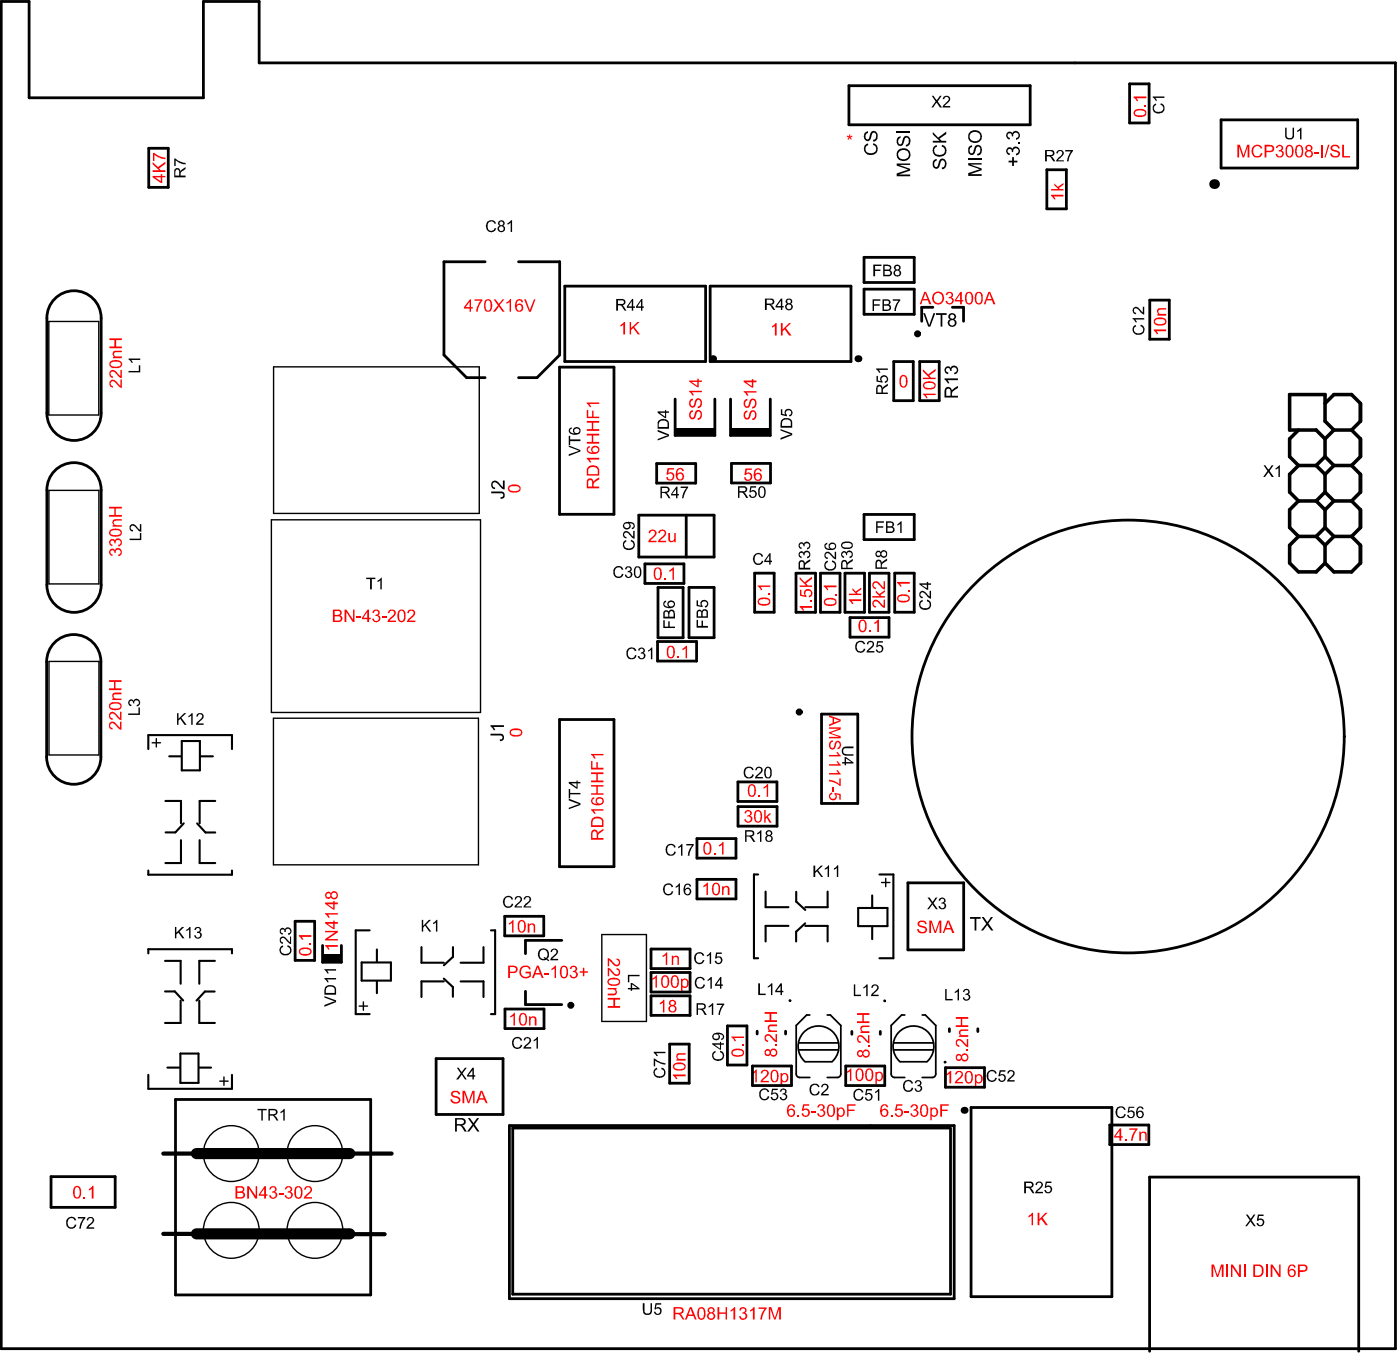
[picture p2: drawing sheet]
<svg xmlns="http://www.w3.org/2000/svg" width="334mm" height="323mm" viewBox="0 0 334 323" stroke-linecap="round" stroke-linejoin="round" font-family="sans-serif">
<g fill="#f00">
<path d="M124.4 230.2l.4-.1a1.22 1.22 0 0 1 1.7 .8l-.4 .1a1.02 1.02 0 0 0-1.2-.6 1.02 1.02 0 0 0-.7 1.2 1.22 1.22 0 0 0 .7 1 1.22 1.22 0 0 0 1.3-.2v-.5h-.9v-.4h1.2v1.2a1.59 1.59 0 0 1-2.4-.2 1.59 1.59 0 0 1 .3-2.3z"/>
<path d="M129.8 231.7h1v.4h-1z"/>
<path d="M131.5 230.7l.8-.7h.2v3h-.3v-2.3l-.8 .4z"/>
<path d="M136.3 230.1a.79 .79 0 0 1 1.1 .2 .79 .79 0 0 1-.2 1.1 .92 .92 0 0 1 0 1.6 .92 .92 0 0 1-1.4-.8h.4a.58 .58 0 0 0 .7 .5 .58 .58 0 0 0 .4-.7 .58 .58 0 0 0-.8-.4l.1-.3a.5 .5 0 0 0 .6-.5 .5 .5 0 0 0-.6-.5 .5 .5 0 0 0-.4 .6l-.4-.2z"/>
<path d="M139 230.5h.3v.9h.8v.3h-.8v.9h-.3v-.9h-.8v-.3h.8z"/>
<path d="M225.8 69.6a.86 .86 0 0 1 1.1 .1 .86 .86 0 0 1 .2 1l-.3 .1a.94 .94 0 0 1 0 1.6 .94 .94 0 0 1-1.4-.7l.4-.1a.59 .59 0 0 0 .7 .6 .59 .59 0 0 0 .5-.8 .59 .59 0 0 0-.8-.3v-.4a.51 .51 0 0 0 .6-.4 .51 .51 0 0 0-.5-.6 .51 .51 0 0 0-.5 .6h-.3z"/>
<path d="M220 93.8h3v.3h-2.3l.4 .6v.2h-.3z"/>
<path d="M220 87.9l1.3 1.3 1.7-1.3v.5l-1.5 1.1 .4 .5h1.1v.3h-3v-.3h1.5l-1.5-1.5z"/>
<path d="M177.7 111.6h1.5v.3h-1.2l-.1 .9a.96 .96 0 0 1 1.4 .5 .96 .96 0 0 1-.9 1.3 .79 .79 0 0 1-1-.9h.4a.63 .63 0 0 0 .9 .5 .63 .63 0 0 0 .2-1 .6 .6 0 0 0-.6-.3 .6 .6 0 0 0-.5 .3l-.4-.1z"/>
<path d="M208.3 142.9a1.33 1.33 0 0 1 1.7 .9l.6 .5v-1.4h.4v1.9a2.19 2.19 0 0 1-1.5-1.1 .66 .66 0 0 0-.8-.4 .66 .66 0 0 0-.4 .7l.1 .3 .5 .1-.1 .4a1.04 1.04 0 0 1-.9-.8 1.04 1.04 0 0 1 .4-1.1z"/>
<path d="M208.8 140.7l.8 .8 1.4-.9v.4l-1.1 .8 .2 .2h.9v.3h-3.1v-.3h1.8l-.9-.8z"/>
<path d="M208.3 138.5a1.56 1.56 0 0 1 1.8 1l.5 .4v-1.4h.4v1.9a2.99 2.99 0 0 1-1.7-1.3 .59 .59 0 0 0-1 .1 .59 .59 0 0 0 .6 .8l-.1 .3a.97 .97 0 0 1-.8-.7 .97 .97 0 0 1 .3-1z"/>
<path d="M161.4 156.4h.4v.4h-.4z"/>
<path d="M162.7 154.5l.8-.7h.3v3h-.4v-2.4l-.7 .5z"/>
<path d="M158.4 137.7h.4v.4h-.4z"/>
<path d="M159.6 135.8l.8-.6h.2v2.9h-.3v-2.3l-.7 .5z"/>
<path d="M154.9 126.3h.1a.95 .95 0 0 1 1.4 .2 .95 .95 0 0 1-.4 1.4l-.8 .7-.1 .2h1.4v.4h-1.9a2.36 2.36 0 0 1 1.2-1.6 .61 .61 0 0 0 .3-.8 .61 .61 0 0 0-.9-.2l-.2 .5-.4-.1z"/>
<path d="M157.3 126.3a.99 .99 0 0 1 1.4 .3 .99 .99 0 0 1-.4 1.4l-.9 .8h1.4v.4h-1.9v-.5l.7-.7a.97 .97 0 0 0 .7-1.4l-.6-.1-.3 .2-.1 .4-.4-.1z"/>
<path d="M159.3 127h.4v1.2a.54 .54 0 0 0 .5 .7 .54 .54 0 0 0 .5-.7v-1.2h.4v2.2h-.4v-.4a.77 .77 0 0 1-.9 .4 .77 .77 0 0 1-.5-.9z"/>
<path d="M199 141.4h.4v.4h-.4z"/>
<path d="M196.4 139.5h3v.4h-2.4l.5 .6-.4 .1-.7-.9z"/>
<path d="M207.2 150.1h.4v.4h-.4z"/>
<path d="M208.4 148.3l.5-.2 .4-.5h.2v2.9h-.4v-2.2l-.7 .4z"/>
<path d="M216.4 140.6h.5v.4h-.5z"/>
<path d="M213.8 138.6h3.1v.5h-2.4l.4 .5-.3 .1-.8-.8z"/>
<path d="M183.2 141.3h.4v.5h-.4z"/>
<path d="M180.6 139.5h3v.3h-2.4l.5 .6v.2h-.4l-.1-.4z"/>
<path d="M212.3 265.6h.4v.4h-.4z"/>
<path d="M213.7 263.1h1.4v.3h-1.2l-.2 .8a1 1 0 0 1 1.5 .4 1 1 0 0 1-.6 1.4 1 1 0 0 1-1.3-.7l.4-.1a.65 .65 0 0 0 .9 .5 .65 .65 0 0 0 .1-1.1l-.4-.3-.4 .1-.2 .3-.4-.1z"/>
<path d="M215.6 264.8h1.1v.3h-1.1z"/>
<path d="M217.4 263.1h.1a.78 .78 0 0 1 1.1 .1 .78 .78 0 0 1-.1 1.1l-.1 .1a.87 .87 0 0 1 .5 1.2 .87 .87 0 0 1-1.2 .4l-.3-.1-.4-.4v-.2l.4-.1a.61 .61 0 0 0 .7 .5 .61 .61 0 0 0 .5-.8 .61 .61 0 0 0-.9-.3l.1-.3a.51 .51 0 0 0 .6-.4 .51 .51 0 0 0-.4-.6l-.4 .1-.2 .4h-.4z"/>
<path d="M224.1 263.1h2.1v.3h-1.6v.9h1.3v.4h-1.3v1.3h-.5z"/>
<path d="M190.1 265.6h.4v.4h-.4z"/>
<path d="M191.5 263.1h1.4v.3h-1.2l-.1 .8a.97 .97 0 0 1 1.5 .8 .97 .97 0 0 1-1.3 1h-.3l-.4-.5-.1-.2 .5-.1a.65 .65 0 0 0 .8 .5 .65 .65 0 0 0 .3-.9 .65 .65 0 0 0-.5-.5 .65 .65 0 0 0-.6 .4l-.4-.1z"/>
<path d="M193.3 264.8h1.2v.3h-1.2z"/>
<path d="M195.2 263.1a.9 .9 0 0 1 1 .1 .9 .9 0 0 1 .3 1 .22 .22 0 0 0-.2 .2 .22 .22 0 0 0 .2 .2 .97 .97 0 0 1-.4 1.4 .97 .97 0 0 1-1.3-.7l.4-.1a.62 .62 0 0 0 .7 .5 .62 .62 0 0 0 .5-.8 .62 .62 0 0 0-.9-.3v-.4l.1 .1a.51 .51 0 0 0 .5-.3 .51 .51 0 0 0-.2-.6l-.3-.1-.4 .5h-.4z"/>
<path d="M201.9 263.1h2.1v.3h-1.7v.9h1.4v.4h-1.4v1.3h-.4z"/>
<path d="M250.6 46.4h2.9v.4h-2.4l.6 .7h-.5l-.3-.6-.3-.2z"/>
<path d="M251.3 43.7l.9 .8 1.3-.9v.4l-1.1 .8 .3 .2h.8v.4h-2.9v-.4h1.6l-.9-.9z"/>
<path d="M288.8 301.2h.6l.8 2.6 .9-2.6h.6v3h-.5v-2.5l-.8 2.5h-.3l-.9-2.5v2.5h-.4z"/>
<path d="M121.6 115.9a.65 .65 0 0 0-.1 .8 .65 .65 0 0 0 .7 .3h.4a.95 .95 0 0 0 1.2-.7 1.18 1.18 0 0 0-1.4-.5zM121.4 115.7l1.2-.3a1.16 1.16 0 0 1 1.4 1.4l-.5 .5h-.9a1.12 1.12 0 0 1-1.5-1.2z"/>
<path d="M121.9 174.1a.63 .63 0 0 0 0 .7 .63 .63 0 0 0 .8 .2l.1 .1a1.29 1.29 0 0 0 1.4-.5 .77 .77 0 0 0-1.2-.7zM121.9 173.7l1.1-.2a1.12 1.12 0 0 1 1.4 1.3v.1a2 2 0 0 1-2.5 .3 .9 .9 0 0 1 0-1.5z"/>
<path d="M121.6 230.4v1.1h.7a.56 .56 0 0 0 .7-.5 .56 .56 0 0 0-.6-.6zM121.1 230h1.2a.91 .91 0 0 1 1.1 .9 .91 .91 0 0 1-1.1 .9h-.7v1.2h-.5z"/>
<path d="M128.1 230.4l-.5 1.4h1.1zM128 230h.4l1.2 3h-.4l-.4-.9h-1.2l-.4 .9h-.4z"/>
<path d="M134.1 230.5l-.2 1.2a.64 .64 0 0 0 .1 .8 .64 .64 0 0 0 .8 .1l.3-.9a1.29 1.29 0 0 0-.5-1.3zM134 230.1a1.18 1.18 0 0 1 1.4 1.5 1.04 1.04 0 0 1-.4 1.3 1.04 1.04 0 0 1-1.3-.2l-.2-1a1.87 1.87 0 0 1 .5-1.6z"/>
<path d="M220.6 69.8l-.5 1.4h1zM220.3 69.5h.5l1.2 3h-.5l-.3-.9h-1.3l-.2 .9h-.5z"/>
<path d="M223 70h-.1a1.17 1.17 0 0 0-.2 1.7 1.17 1.17 0 0 0 1.7 .2 1.24 1.24 0 0 0 .1-1.4 1.24 1.24 0 0 0-1.3-.6zM222.8 69.7a1.52 1.52 0 0 1 2.3 1.3 1.52 1.52 0 0 1-2.3 1.3 1.75 1.75 0 0 1 0-2.6z"/>
<path d="M228.9 70.1l-1 1.4h1zM228.9 69.5h.4v2h.3v.3h-.3v.7h-.4v-.7h-1.3v-.3z"/>
<path d="M230.7 69.9l-.2 .3-.1 .9a1.08 1.08 0 0 0 .6 1.1 1.14 1.14 0 0 0 .6-1.2 1.11 1.11 0 0 0-.6-1.2zM230.5 69.6a1.08 1.08 0 0 1 1.1 .2 1.08 1.08 0 0 1 .4 1.1v.2a1.06 1.06 0 0 1-.3 1.1 1.06 1.06 0 0 1-1.1 .2 1.88 1.88 0 0 1-.5-2.3z"/>
<path d="M232.9 70l-.2 1.1a.84 .84 0 0 0 .7 1.1 1.7 1.7 0 0 0 .4-2l-.4-.4zM232.8 69.6a1.14 1.14 0 0 1 1.2 .3 1.14 1.14 0 0 1 .3 1.2 1 1 0 0 1-.5 1.3 1 1 0 0 1-1.2-.3l-.3-1.3 .1-.6z"/>
<path d="M235.9 69.8l-.5 1.4h1zM235.6 69.5h.4l1.3 3h-.5l-.3-.9h-1.3l-.3 .9h-.4z"/>
<path d="M220.6 91.3a.64 .64 0 0 0-.2 .8 .64 .64 0 0 0 .8 .3h.2a1.09 1.09 0 0 0 1.4-.7 1.29 1.29 0 0 0-1.6-.5zM220.2 91.2l.6-.3 1-.1a1.01 1.01 0 0 1 1 .5 1.01 1.01 0 0 1 0 1.1l-.1 .2-.8 .2a1.46 1.46 0 0 1-1.9-1z"/>
<path d="M215 89.7l-.2 1a1.09 1.09 0 0 0 .6 1.4 1.7 1.7 0 0 0 .5-2l-.4-.5zM214.9 89.4a1.11 1.11 0 0 1 1.5 1.2v.4a1.11 1.11 0 0 1-1.5 1.3 2.29 2.29 0 0 1 0-2.9z"/>
<path d="M180.1 111.7a.9 .9 0 0 1 1.5 .6h-.4a.63 .63 0 0 0-.8-.4 .63 .63 0 0 0-.3 .8v.3a.9 .9 0 0 1 1.3-.1 .9 .9 0 0 1 0 1.3 1.02 1.02 0 0 1-1.2 .3 1.02 1.02 0 0 1-.6-1.1v-.3a1.48 1.48 0 0 1 .5-1.3zM180 113.6a.65 .65 0 0 0 1.3 0 .65 .65 0 0 0-1.3 0z"/>
<path d="M159.7 154.1l-.3 .3-.1 1a.95 .95 0 0 0 .6 1.1 1.04 1.04 0 0 0 .6-1.3 .8 .8 0 0 0-.8-1.1zM159.4 153.9a1.14 1.14 0 0 1 1.5 1.3 1.48 1.48 0 0 1-1 1.7 1.44 1.44 0 0 1-.9-1.8v-.8z"/>
<path d="M156.4 135.5v.1a1.91 1.91 0 0 0 .3 2.3 1.09 1.09 0 0 0 .7-1.5 .64 .64 0 0 0-.8-.9zM156.3 135.3a.95 .95 0 0 1 1 0 .95 .95 0 0 1 .4 1l.1 .3a1.33 1.33 0 0 1-1 1.6 1.61 1.61 0 0 1-1-2.1z"/>
<path d="M196.9 142.9a.61 .61 0 0 0-.1 .9 .61 .61 0 0 0 .8 .2 1.15 1.15 0 0 0 1.5-.6v-.2a1.82 1.82 0 0 0-1.8-.3zM196.7 142.7l.6-.3h.8a1.05 1.05 0 0 1 1.3 1 1.26 1.26 0 0 1-1.5 1 1.19 1.19 0 0 1-1.5-1.1z"/>
<path d="M205.2 148l-.1 .9a1.02 1.02 0 0 0 .5 1.4h.1a1.4 1.4 0 0 0 .5-1.5 .74 .74 0 0 0-.8-.9zM205.1 147.7a1.16 1.16 0 0 1 1.5 1.4 1.02 1.02 0 0 1-.4 1.3 1.02 1.02 0 0 1-1.3-.2l-.3-1.1a1.53 1.53 0 0 1 .5-1.4z"/>
<path d="M214.3 142.1a.64 .64 0 0 0 0 .8 .64 .64 0 0 0 .8 .2 1.29 1.29 0 0 0 1.4-.4l.1-.1a1.38 1.38 0 0 0-1.8-.6zM214.3 141.8l1.1-.2a1.08 1.08 0 0 1 1.2 .3 1.08 1.08 0 0 1 .1 1.2l-.3 .2a2.16 2.16 0 0 1-2.5-.4 .98 .98 0 0 1 .4-1.1z"/>
<path d="M181.2 142.9a.61 .61 0 0 0-.2 .8 .61 .61 0 0 0 .8 .2h.2a1 1 0 0 0 1.4-.7l-.1-.1a1.82 1.82 0 0 0-1.8-.3zM180.8 142.7l.7-.4h.8a1 1 0 0 1 1.3 1 1 1 0 0 1-1.2 1h-.3a1.19 1.19 0 0 1-1.5-1.1z"/>
<path d="M210.2 263.2a.96 .96 0 0 1 1.5 .5l-.3 .1a.61 .61 0 0 0-.7-.5 .61 .61 0 0 0-.5 .8v.4a.9 .9 0 0 1 1.3-.2 .9 .9 0 0 1 .1 1.4 1 1 0 0 1-1.2 .3 1 1 0 0 1-.6-1.1l.1-1zM210.5 264.5a.69 .69 0 0 0-.2 .9 .69 .69 0 0 0 .8 .3 .69 .69 0 0 0 .2-.9 .69 .69 0 0 0-.8-.3z"/>
<path d="M220 263.4l-.3 .4v.5a1.08 1.08 0 0 0 .5 1.5 1.32 1.32 0 0 0 .6-1.8l-.1-.5-.3-.2zM219.7 263.1a1.09 1.09 0 0 1 1.2 .2 1.09 1.09 0 0 1 .4 1.1v.2a1.11 1.11 0 0 1-1.2 1.4 1.18 1.18 0 0 1-.8-1.4l.1-.9z"/>
<path d="M221.8 263.8h.3v.4a.91 .91 0 0 1 1.2-.1 .91 .91 0 0 1 .2 1.2 .83 .83 0 0 1-.5 .7 .83 .83 0 0 1-.9-.2v1.1h-.3zM222.4 264.2l-.2 .3a.81 .81 0 0 0 .6 1.3 .96 .96 0 0 0-.2-1.7z"/>
<path d="M188 263.2a.93 .93 0 0 1 1.5 .5l-.3 .1a.63 .63 0 0 0-.8-.4 .63 .63 0 0 0-.4 .8l-.1 .3a.95 .95 0 0 1 1.3-.1 .95 .95 0 0 1 .2 1.2 .95 .95 0 0 1-1.2 .3 1.83 1.83 0 0 1-.4-2.3zM188.3 264.5a.72 .72 0 0 0-.2 .9 .72 .72 0 0 0 .7 .4 .7 .7 0 0 0 .4-.9 .7 .7 0 0 0-.9-.4z"/>
<path d="M197.8 263.4l-.3 .7a1.64 1.64 0 0 0 .5 1.7 1.04 1.04 0 0 0 .6-1.5 .66 .66 0 0 0 0-.7 .66 .66 0 0 0-.8-.2zM197.5 263.1a.97 .97 0 0 1 1.5 1l.1 .5a1.08 1.08 0 0 1-.3 1.1 1.08 1.08 0 0 1-1.2 .2 2.07 2.07 0 0 1-.3-2.3z"/>
<path d="M199.5 263.8h.3v.4a.94 .94 0 0 1 1.1-.2 .94 .94 0 0 1 .5 1 .97 .97 0 0 1-1.4 .9l-.1-.1v1.1h-.4zM200.2 264.2a.89 .89 0 0 0-.4 .9 .89 .89 0 0 0 .8 .7 1 1 0 0 0-.1-1.7z"/>
</g>
<path d="M292.6 301.2v3" fill="none" stroke="#f00" stroke-width=".42"/>
<path d="M293.4 301.2h.5l1.5 2.3v-2.3h.4v3h-.4l-1.6-2.4v2.4h-.4z" fill="#f00"/>
<path d="M296.7 301.2v3" fill="none" stroke="#f00" stroke-width=".42"/>
<path d="M299.2 301.6v2.3h.7a1.29 1.29 0 0 0 .8-2l-.5-.3zM298.8 301.2h1.1a1.3 1.3 0 0 1 1.3 1.8v.1a1.29 1.29 0 0 1-1.3 1.1h-1.1z" fill="#f00"/>
<path d="M302 301.2v3" fill="none" stroke="#f00" stroke-width=".42"/>
<g fill="#f00">
<path d="M302.9 301.2h.4l1.6 2.3v-2.3h.4v3h-.5l-1.5-2.4v2.4h-.4z"/>
<path d="M77.5 225.1h3v.5h-2.3l.4 .5-.3 .1-.8-.8z"/>
<path d="M77.5 221.8h3v.3l-2.3 1.6h2.3v.3h-3v-.3l2.4-1.6h-2.4z"/>
<path d="M77.5 217.5h3v.4h-2.3l.4 .6a.57 .57 0 0 1-.7-.5l-.4-.2z"/>
<path d="M73.8 224.7h.4v.4h-.4z"/>
<path d="M71.2 222.8h3v.4h-2.3l.4 .7h-.4l-.7-.9z"/>
<path d="M197.6 173.3h2.8v.5l-2.4 .8 2.4 .8v.5h-2.8v-.4h2.4l-2.4-.8v-.3l2.4-.8h-2.4z"/>
<path d="M198 176.5l.6-.1v.3a.8 .8 0 0 0-.6 .8 .8 .8 0 0 0 .5 .8l.3-.4 .1-.5a.83 .83 0 0 1 1-.9 .83 .83 0 0 1 .5 1.2l-.2 .6-.5 .2v-.3a.69 .69 0 0 0 .5-.7 .69 .69 0 0 0-.6-.7l-.4 .9a.84 .84 0 0 1-.9 .9 .84 .84 0 0 1-.7-1.2l.1-.5z"/>
<path d="M197.6 179.9h2.2l-.4-.6 .3-.1 .7 1h-2.8z"/>
<path d="M197.6 182.1h2.2l-.4-.7h.3l.7 .7v.3h-2.8z"/>
<path d="M197.6 184.2h2.2l-.4-.6 .3-.1 .7 1h-2.8z"/>
<path d="M197.6 185.8l1.3 .2 1.2 .8v-1.4h.3v1.8h-.3l-1.3-.8-1.2-.3z"/>
<path d="M198.5 187.5h.3v1.1h-.3z"/>
<path d="M197.9 189l.5-.2v.3a.6 .6 0 0 0-.3 1.1 .6 .6 0 0 0 1-.4v-.4l-.2-.2 .1-.3 1.4 .2v1.4h-.3v-1.1l-.8-.2a.96 .96 0 0 1-.3 1.3 .96 .96 0 0 1-1.3-.2 .96 .96 0 0 1 .2-1.3z"/>
<path d="M177.8 193.1a.84 .84 0 0 1 1.1 .1 .84 .84 0 0 1 .1 1.1h-.2a.91 .91 0 0 1 .4 1.3 .91 .91 0 0 1-1.2 .3l-.4-.2-.2-.3v-.3h.4a.59 .59 0 0 0 .7 .6 .59 .59 0 0 0 .4-.8 .59 .59 0 0 0-.8-.3l.1-.4a.53 .53 0 0 0 .6-.5 .53 .53 0 0 0-.5-.5 .53 .53 0 0 0-.5 .6l-.4-.1z"/>
<path d="M182.2 192.9h.3v1.7l.9-.8h.5l-.9 .8 .9 1.4h-.5l-.6-1.2-.3 .3v.9h-.3z"/>
<path d="M157.3 238.9l.6-.3 .2-.5h.3v3.1h-.4v-2.4l-.6 .4h-.1z"/>
<path d="M144.9 228.3a1.66 1.66 0 0 1 1.2 .9 .78 .78 0 0 0 .6 .6 .78 .78 0 0 0 .8-.3v-.6l-.5-.2v-.4a.96 .96 0 0 1 .7 1.6 .96 .96 0 0 1-1.7-.3l-.8-.8v1.4h-.3z"/>
<path d="M144.9 230.5l.5 .2 .6 .7a1.35 1.35 0 0 0 1.3 .7 .66 .66 0 0 0-.3-1.1l.1-.4a.99 .99 0 0 1 .7 1 .99 .99 0 0 1-.8 1l-.5-.2-1.3-1.4v1.6h-.3z"/>
<path d="M144.9 235.4h2.1v.3h-.3a.8 .8 0 0 1 .3 .9 .8 .8 0 0 1-.8 .5h-1.3v-.4h1.2a.53 .53 0 0 0 .6-.6 .53 .53 0 0 0-.7-.4h-1.1z"/>
<path d="M144.9 237.7h2.9v.4h-1.2v1.6h1.2v.4h-2.9v-.4h1.3v-1.6h-1.3z"/>
<path d="M121.3 219.9l1.1-.8v3.1h-.3v-2.4l-.6 .4h-.2z"/>
<path d="M125.8 220h.3v.3a.77 .77 0 0 1 1-.4 .77 .77 0 0 1 .5 .9v1.4h-.4v-1.4a.53 .53 0 0 0-.6-.6 .53 .53 0 0 0-.4 .8v1.2h-.4z"/>
<path d="M121.6 242l.6-.3 .3-.4h.2v3h-.3v-2.4l-.6 .5h-.2z"/>
<path d="M126.1 242.1h.4v.4a.78 .78 0 0 1 .9-.4 .78 .78 0 0 1 .5 .9v1.3h-.4v-1.3a.44 .44 0 0 0-.2-.6 .44 .44 0 0 0-.6 .1l-.2 .4v1.4h-.4z"/>
<path d="M180.7 189.4h.5v.4h-.5z"/>
<path d="M182.1 187.5l.5-.3 .3-.4h.2v3h-.3v-2.3l-.8 .4z"/>
<path d="M170.2 203.2h.4v.4h-.4z"/>
<path d="M171.4 201.3l.6-.3 .2-.4h.3v3h-.4v-2.4l-.6 .4h-.1z"/>
<path d="M167.7 210.9l.5-.2 .3-.4h.3v2.9h-.4v-2.3l-.7 .5z"/>
<path d="M172.1 211.1h.4v.3a.79 .79 0 0 1 .9-.3 .79 .79 0 0 1 .5 .9v1.2h-.4v-1.2a.52 .52 0 0 0-.6-.6 .52 .52 0 0 0-.4 .6v1.2h-.4z"/>
<path d="M157.9 227.6l.4-.1 .5-.6h.2v3h-.3v-2.4l-.8 .5z"/>
<path d="M160.1 227.7h.4v.3a.73 .73 0 0 1 .9-.3 .73 .73 0 0 1 .4 .8v1.4h-.3v-1.3a.52 .52 0 0 0-.6-.6 .52 .52 0 0 0-.4 .7v1.2h-.4z"/>
<path d="M155.6 233l1-.7v3h-.3v-2.3l-.8 .4z"/>
<path d="M275 78.5h3v.4h-2.3l.4 .7h-.4l-.7-.9z"/>
<path d="M276 73.5l2-.1v.4h-1.3a.52 .52 0 0 0-.6 .5 .52 .52 0 0 0 .7 .5h1.2v.4h-2.1v-.3h.2a.92 .92 0 0 1-.1-1.4z"/>
<path d="M177.7 97.9l.4-.1 .1 .4a.74 .74 0 0 0-.6 .7 .74 .74 0 0 0 .5 .7l.3-.2 .2-.7a.89 .89 0 0 1 1.1-.9 .89 .89 0 0 1 .6 1.2l-.1 .5-.3 .4-.6 .2v-.4a.88 .88 0 0 0 .7-.7 .88 .88 0 0 0-.4-.9 .78 .78 0 0 0-.6 .9h-.1a.84 .84 0 0 1-1 .9 .84 .84 0 0 1-.6-1.1l.1-.5z"/>
<path d="M177.7 95.1l.4-.1 .1 .4a.73 .73 0 0 0-.6 .7 .73 .73 0 0 0 .6 .7l.4-.9a.89 .89 0 0 1 1.1-.9 .89 .89 0 0 1 .6 1.2 1.15 1.15 0 0 1-1 1.1v-.4a.82 .82 0 0 0 .7-.8 .82 .82 0 0 0-.6-.8l-.3 .2-.1 .6a.93 .93 0 0 1-1.2 1 1.23 1.23 0 0 1-.1-2z"/>
<path d="M177.3 93.2h3v.3h-2.3l.4 .6v.2h-.4z"/>
<path d="M164.7 97.8l.4-.1 .1 .4a.73 .73 0 0 0-.6 .7 .73 .73 0 0 0 .6 .7l.3-.6a.95 .95 0 0 1 .4-1 .95 .95 0 0 1 1-.1 1.26 1.26 0 0 1 .4 1.3 1.26 1.26 0 0 1-1 .9v-.4a.83 .83 0 0 0 .7-.8 .83 .83 0 0 0-.6-.8l-.3 .2-.1 .5a1.19 1.19 0 0 1-1 1.2 1.03 1.03 0 0 1-.6-1.6z"/>
<path d="M164.7 95h.4l.1 .3a.75 .75 0 0 0-.6 .7 .75 .75 0 0 0 .5 .7l.4-.6a.98 .98 0 0 1 .4-1 .98 .98 0 0 1 1.1-.1 1.3 1.3 0 0 1-.7 2.2v-.3a.88 .88 0 0 0 .7-.8 .88 .88 0 0 0-.6-.9l-.3 .3-.2 .6a.82 .82 0 0 1-.4 .9 .82 .82 0 0 1-.9 0 1.44 1.44 0 0 1 .1-2z"/>
<path d="M164.3 93.1h3v.3h-2.3l.4 .6v.2h-.4l-.3-.6-.4-.2z"/>
<path d="M26.3 172a1.72 1.72 0 0 1 1.9 .9l.4 .5v-1.5h.4v2l-.7-.3-.5-.6a1.17 1.17 0 0 0-1.3-.7 .59 .59 0 0 0-.2 .7 .59 .59 0 0 0 .5 .4v.4a.98 .98 0 0 1-.8-.8 .98 .98 0 0 1 .3-1z"/>
<path d="M26.3 169.7a1.23 1.23 0 0 1 1.6 .7l.7 .7v-1.6h.4v2.1l-.2-.1a1.27 1.27 0 0 1-1-.9 .93 .93 0 0 0-1.5-.4v.7l.5 .2v.4a1.06 1.06 0 0 1-.5-1.8z"/>
<path d="M26.9 165.2l.4-.2h1.7v.4h-1.4a.52 .52 0 0 0-.5 .6 .52 .52 0 0 0 .7 .4h1.2v.4h-2.2v-.4h.3a.89 .89 0 0 1-.2-1.2z"/>
<path d="M26 162h3v.5h-1.5v1.5h1.5v.4h-3v-.4h1.2v-1.5h-1.2z"/>
<path d="M26.3 130.9a.85 .85 0 0 1 1.1 .2 .82 .82 0 0 1 1-.6 .82 .82 0 0 1 .6 1 .87 .87 0 0 1-.8 1v-.4a.62 .62 0 0 0 .6-.7 .62 .62 0 0 0-.8-.5 .62 .62 0 0 0-.4 .9l-.3-.1a.5 .5 0 0 0-.5-.6 .5 .5 0 0 0-.5 .6 .5 .5 0 0 0 .5 .4v.4a1.02 1.02 0 0 1-.5-1.6z"/>
<path d="M26.3 128.5l.8-.1 .3 .3a.94 .94 0 0 1 1.5 .1 .94 .94 0 0 1-.7 1.4v-.4a.62 .62 0 0 0 .6-.6 .62 .62 0 0 0-.7-.6 .62 .62 0 0 0-.6 .7l.1 .1h-.3a.51 .51 0 0 0-.4-.6 .51 .51 0 0 0-.6 .4 .51 .51 0 0 0 .5 .6v.3a.91 .91 0 0 1-.8-.7 .91 .91 0 0 1 .3-.9z"/>
<path d="M27.1 123.8l1.9-.1v.3h-1.4a.57 .57 0 0 0-.5 .7 .57 .57 0 0 0 .8 .4h1.1v.4h-2.2v-.4h.3a.84 .84 0 0 1 0-1.3z"/>
<path d="M26 120.7h3v.4h-1.4v1.6h1.4v.4h-3v-.4h1.3v-1.6h-1.3z"/>
<path d="M26.5 90.5l.4-.1 .5 .2 1.3 1.3v-1.5h.3v2l-.5-.1-.6-.7a1.04 1.04 0 0 0-1.4-.6l-.2 .5 .2 .3 .4 .2-.1 .3a1.02 1.02 0 0 1-.8-.8 1.02 1.02 0 0 1 .5-1z"/>
<path d="M26.3 88.3a1.42 1.42 0 0 1 1.9 .7l.5 .6v-1.5h.3v2a1.81 1.81 0 0 1-1.3-1.1 .69 .69 0 0 0-.7-.5 .69 .69 0 0 0-.7 .6l.4 .5h.2v.5a1.08 1.08 0 0 1-.6-1.8z"/>
<path d="M27.1 83.6h1.9v.3h-1.2a.52 .52 0 0 0-.6 .6 .52 .52 0 0 0 .7 .4h1.1v.4h-2.1v-.3h.3a.92 .92 0 0 1-.1-1.4z"/>
<path d="M26.1 80.6h2.9v.4h-1.3v1.5h1.3v.5h-2.9v-.5h1.2v-1.5h-1.2z"/>
<path d="M139.9 109.1h2.9v.4h-2.3l.5 .7h-.4l-.4-.6-.3-.2z"/>
<path d="M139.9 103.3h2.9v.4h-1.4v1.6h1.4v.4h-2.9v-.4h1.2v-1.6h-1.2z"/>
<path d="M139.9 100.3h2.9v.4h-1.4v1.5h1.4v.4h-2.9v-.4h1.2v-1.5h-1.2z"/>
<path d="M139.9 97.7h.3v1.6h.9v-1.5h.4v1.5h1.3v.3h-2.9z"/>
<path d="M139.9 95.9h2.9v.3h-2.3l.5 .8h-.4l-.7-.9z"/>
<path d="M140.9 192.8h2.9v.3h-2.2l.4 .7-.3 .1-.8-.9z"/>
<path d="M140.9 187h2.9v.4h-1.3v1.6h1.3v.3h-2.9v-.3h1.3v-1.6h-1.3z"/>
<path d="M140.9 184h2.9v.4h-1.3v1.5h1.3v.5h-2.9v-.5h1.3v-1.5h-1.3z"/>
<path d="M140.9 181.3h.3v1.6h1v-1.4h.3v1.4h1.3v.4h-2.9z"/>
<path d="M140.9 179.6h2.9v.3h-2.2l.4 .7-.3 .1-.3-.5-.5-.3z"/>
<path d="M82.1 145.2h.5l1.6 2.4v-2.4h.3v3h-.4l-1.5-2.4v2.4h-.5z"/>
<path d="M85 146.9h1.1v.3h-1.1z"/>
<path d="M89.1 145.3a.81 .81 0 0 1 1.1 0 .81 .81 0 0 1 .1 1.1l-.1 .1a.96 .96 0 0 1 0 1.6 .96 .96 0 0 1-1.5-.7l.4-.1a.64 .64 0 0 0 .7 .7 .64 .64 0 0 0 .5-.8 .64 .64 0 0 0-.8-.5v-.2a.53 .53 0 0 0 .7-.4 .53 .53 0 0 0-.5-.6 .53 .53 0 0 0-.6 .6l-.3-.1z"/>
<path d="M91 146.9h1.1v.3h-1.1z"/>
<path d="M92.9 145.3a.91 .91 0 0 1 1.3 .4 .91 .91 0 0 1-.4 1.2l-.9 .9h1.5v.4h-2l.3-.8 .5-.4a.88 .88 0 0 0 .5-1.4h-.7l-.1 .5h-.5z"/>
<path d="M97.3 145.4l.3-.1a.93 .93 0 0 1 1.4 .8l-.1 .5-1.4 1.2h1.5v.4h-2l.3-.8 .5-.4a.88 .88 0 0 0 .5-1.4h-.6l-.3 .5h-.3z"/>
<path d="M184.1 77.6l.8-.6h.2v2.9h-.4v-2.3l-.7 .5z"/>
<path d="M186.1 77h.5v1.5l1.5-1.5h.5l-1.3 1.1 1.4 1.8h-.6l-1-1.4-.5 .4v1h-.5z"/>
<path d="M159.1 111.5h1.5v.4h-1.1l-.2 .8 .2-.1a.96 .96 0 0 1 1.3 .8 .96 .96 0 0 1-1.1 1.1 .75 .75 0 0 1-.9-.8l.4-.1a.61 .61 0 0 0 .8 .6 .61 .61 0 0 0 .4-.8 .63 .63 0 0 0-.5-.6 .63 .63 0 0 0-.7 .3l-.3-.1z"/>
<path d="M147.9 77.4l.8-.7h.3v3h-.4v-2.3l-.7 .4z"/>
<path d="M150.1 76.7h.3v1.4l1.6-1.4h.5l-1.3 1.2 1.3 1.8h-.5l-1.1-1.6-.5 .6v1h-.3z"/>
<path d="M190.6 144.4h3v.4h-2.3l.4 .6-.3 .1-.8-.9z"/>
<path d="M193.2 142.9h.4v.4h-.4z"/>
<path d="M190.7 140.5h.3v1.2l.8 .1a1 1 0 0 1 .4-1.4 1 1 0 0 1 1.4 .5 1 1 0 0 1-.7 1.4l-.1-.4a.66 .66 0 0 0 .4-.8 .66 .66 0 0 0-.7-.4 .66 .66 0 0 0-.5 .7l.2 .4v.5l-1.5-.4z"/>
<path d="M190.6 137.4l1.2 1.3 1.8-1.3v.5l-1.5 1.1 .5 .5h1v.3h-3v-.3h1.5l-1.5-1.5z"/>
<path d="M202.4 142.8h2.9v.4h-2.3l.4 .7h-.4l-.1-.5-.5-.4z"/>
<path d="M203.2 140.1l.8 .8 1.3-.9v.4l-1.1 .8 .3 .2h.8v.4h-2.9v-.4h1.6l-.8-.8z"/>
<path d="M113.1 71.3h1.9v.3l-1 1.6-.1 1.1h-.4l.1-1 .5-1.2 .5-.5h-1.5z"/>
<path d="M117.7 71.3h.4l.8 1.1 .9-1.1h.4l-1.1 1.4 1.2 1.6h-.5l-.9-1.3-.9 1.3h-.5l1.2-1.6z"/>
<path d="M120.7 72l.4-.1 .7-.7v3.1h-.3v-2.4l-.6 .4h-.2z"/>
<path d="M124.9 71.3h.5l.9 2.6 1-2.6h.3l-1.1 3h-.4z"/>
<path d="M19.9 285.1h.4v.4h-.4z"/>
<path d="M21.3 283.2l.7-.7h.3v3h-.4v-2.3l-.7 .4z"/>
<path d="M160.4 256h3v.4h-2.3l.4 .6-.3 .1-.8-.9z"/>
<path d="M161.6 250.9h1.8v.3h-1.3a.53 .53 0 0 0-.6 .7 .53 .53 0 0 0 .8 .4h1.1v.4h-2.2v-.4h.4h-.2a1.05 1.05 0 0 1 .2-1.4z"/>
<path d="M171 311.4h.5v1.2h1.5v-1.2h.3v2.9h-.3v-1.3h-1.5v1.3h-.5z"/>
<path d="M174.2 312.1l.8-.7h.3v2.9h-.5v-2.2l-.6 .4z"/>
<path d="M176.6 311.5h.1a.83 .83 0 0 1 1 .1 .83 .83 0 0 1 .1 1l-.3 .1a.92 .92 0 0 1 .3 1.6 .92 .92 0 0 1-1.5-.5l-.1-.2 .3-.1a.61 .61 0 0 0 .6 .7 .61 .61 0 0 0 .6-.7 .61 .61 0 0 0-.8-.5v-.4a.5 .5 0 0 0 .7-.3 .5 .5 0 0 0-.5-.6 .5 .5 0 0 0-.5 .5l-.4-.1z"/>
<path d="M178.9 312.1l.7-.7h.3v2.9h-.4v-2.2l-.7 .4z"/>
<path d="M180.8 311.5h2v.2l-.8 1.1-.3 1.5h-.5v-.3l.3-.9 .8-1.3h-1.5z"/>
<path d="M183.3 311.4h.6l.8 2.5 .9-2.5h.5v2.9h-.4v-2.4l-.8 2.4h-.4l-.9-2.5v2.5h-.3z"/>
<path d="M245.2 289.6l.5-.3 .3-.4h.2v3h-.3v-2.3l-.7 .4z"/>
<path d="M247.3 288.9h.5v1.5l1.4-1.5h.5l-1.2 1.2 1.3 1.8h-.5l-1.1-1.5-.4 .5v1h-.5z"/>
<path d="M184.8 248.8h.4v.4h-.4z"/>
<path d="M182.5 246.5a1.62 1.62 0 0 1 2 .9l.4 .4v-1.5h.3l-.1 2a1.44 1.44 0 0 1-1.1-.9h-.1a.78 .78 0 0 0-.5-.6 .78 .78 0 0 0-.8 .2v.6l.5 .3v.3a.97 .97 0 0 1-.9-.7 .97 .97 0 0 1 .3-1z"/>
<path d="M183.4 244.1h1.8v.4h-1.3a.52 .52 0 0 0-.5 .5 .52 .52 0 0 0 .6 .5h1.2v.3h-2.1v-.3h.3a.85 .85 0 0 1 0-1.4z"/>
<path d="M182.3 241.1h2.9v.4h-1.3v1.5h1.3v.5h-2.9v-.5h1.1v-1.5h-1.1z"/>
<path d="M230.4 250h.4v.4h-.4z"/>
<path d="M228 247.7h.1a1.42 1.42 0 0 1 1.9 .7l.5 .6v-1.5h.3v2l-.7-.3-.4-.5a1.48 1.48 0 0 0-1.3-.8 .62 .62 0 0 0-.3 .7 .62 .62 0 0 0 .6 .4v.4a1.01 1.01 0 0 1-.9-.7 1.01 1.01 0 0 1 .2-1z"/>
<path d="M228.9 245.3l1.9-.1v.4h-1.3a.52 .52 0 0 0-.6 .6 .52 .52 0 0 0 .7 .4h1.2v.4h-2.2v-.3h.3a.92 .92 0 0 1 0-1.4z"/>
<path d="M227.8 242.3h3v.4h-1.4v1.5h1.4v.4h-3v-.4h1.2v-1.5h-1.2z"/>
<path d="M206.8 249h.4v.5h-.4z"/>
<path d="M204.6 246.7a1.66 1.66 0 0 1 1.8 .8l.5 .5v-1.4h.3v1.9l-.5-.1-.6-.7a1.04 1.04 0 0 0-1.4-.6 .64 .64 0 0 0 .5 1l-.1 .3a.99 .99 0 0 1-.8-.7 .99 .99 0 0 1 .3-1z"/>
<path d="M205.4 244.4l1.8-.1v.3h-1.2a.52 .52 0 0 0-.6 .6 .52 .52 0 0 0 .7 .5h1.1v.4h-2.1v-.4h.3a.75 .75 0 0 1 0-1.3z"/>
<path d="M204.3 241.4h2.9v.4h-1.3v1.5h1.3v.4h-2.9v-.4h1.3v-1.5h-1.3z"/>
<path d="M268.2 271.3h.4v.5h-.4z"/>
<path d="M269.2 268.8h2v.3l-.9 1.2-.3 1.5h-.4l.1-.9 .9-1.8h-1.4z"/>
<path d="M271.6 269.6h.3v.3a.77 .77 0 0 1 1-.4 .77 .77 0 0 1 .4 .9v1.4h-.3v-1.4a.52 .52 0 0 0-.6-.5 .52 .52 0 0 0-.4 .7v1.2h-.4z"/>
<path d="M179.3 255.5l.6-.3 .2-.4h.3v3h-.3v-2.3l-.7 .4z"/>
<path d="M181.8 254.9h.3a.9 .9 0 0 1 1.1 .5 .9 .9 0 0 1-.5 1.2l-.9 .9h1.5v.3h-2.1l.3-.6 .8-.6a.97 .97 0 0 0 .4-1.4 .59 .59 0 0 0-.6 0 .59 .59 0 0 0-.3 .5h-.5v-.2z"/>
<path d="M225.7 255.8l.8-.7h.2v3h-.4v-2.3l-.6 .4z"/>
<path d="M227.9 255.3h.2a.91 .91 0 0 1 1.4 .2 .91 .91 0 0 1-.5 1.3l-.9 .9h1.4v.4h-1.9a1.66 1.66 0 0 1 .9-1.3 .97 .97 0 0 0 .5-1.3 .64 .64 0 0 0-1 .5h-.3z"/>
<path d="M201.9 255.2l1-.7v3h-.3v-2.3l-.8 .4z"/>
<path d="M176.9 248.8h.5v.4h-.5z"/>
<path d="M174.3 246.9h3.1v.4h-2.4l.4 .6v.1h-.3z"/>
<path d="M58.9 282.6h.4l1.7 2.3v-2.3h.3v2.9h-.4l-1.6-2.3v2.3h-.4z"/>
<path d="M64.6 282.7a.81 .81 0 0 1 1.1 0 .81 .81 0 0 1 0 1.1l-.2 .1a.88 .88 0 0 1 .4 1.3 .88 .88 0 0 1-1.2 .2l-.4-.1-.1-.4 .3-.2a.61 .61 0 0 0 .7 .5 .61 .61 0 0 0 .5-.8 .61 .61 0 0 0-.9-.3l.1-.3a.51 .51 0 0 0 .7-.4 .51 .51 0 0 0-.5-.6 .51 .51 0 0 0-.5 .5h-.4z"/>
<path d="M66.4 284.3h1.1v.3h-1.1z"/>
<path d="M68.2 282.7h.1a.79 .79 0 0 1 1.1 .1 .79 .79 0 0 1-.2 1.1 .88 .88 0 0 1 .6 1.1 .88 .88 0 0 1-1 .6 1.04 1.04 0 0 1-.9-.8l.3-.1a.61 .61 0 0 0 .7 .5 .61 .61 0 0 0 .5-.8 .61 .61 0 0 0-.9-.3l.1-.3h.1a.6 .6 0 0 0 .4-.9 .72 .72 0 0 0-.9 .4h-.3z"/>
<path d="M72.9 282.7h.1a.94 .94 0 0 1 1.4 .4 .94 .94 0 0 1-.6 1.3l-.9 .8h1.5v.3h-2l.3-.6 .6-.5a1.04 1.04 0 0 0 .6-1.4l-.6-.2-.4 .3v.3h-.4z"/>
<path d="M107.9 259.9h.2a1.07 1.07 0 0 1 1.6 .8h-.4a.74 .74 0 0 0-.7-.5 .74 .74 0 0 0-.7 .6l.7 .3a.9 .9 0 0 1 .9 .4 .9 .9 0 0 1 0 1.1 1.22 1.22 0 0 1-1.3 .3 1.22 1.22 0 0 1-.8-1h.4a.82 .82 0 0 0 .8 .7 .82 .82 0 0 0 .8-.6l-.6-.5a1.08 1.08 0 0 1-1.3-1.2z"/>
<path d="M110.3 259.9h.5l.9 2.5 .9-2.5h.5v2.9h-.3v-2.4l-.9 2.4h-.4l-.8-2.5v2.5h-.4z"/>
<path d="M219 219.5l.3-.2a1.23 1.23 0 0 1 1.6 .8h-.4a.75 .75 0 0 0-.6-.5 .75 .75 0 0 0-.7 .4v.4l.5 .1a1.37 1.37 0 0 1 1.3 1 1.25 1.25 0 0 1-1 .8 1.25 1.25 0 0 1-1.2-.5l-.2-.5h.4a.87 .87 0 0 0 .7 .7 .87 .87 0 0 0 .9-.4 .76 .76 0 0 0-.9-.7h-.1a.82 .82 0 0 1-.8-.5 .82 .82 0 0 1 .2-.9z"/>
<path d="M221.5 219.3h.6l.8 2.5 1-2.5h.5v3h-.4v-2.5l-.9 2.5h-.3l-.9-2.6v2.6h-.4z"/>
<path d="M295 34.5h.6l.8 2.6 .9-2.6h.5v3h-.4v-2.5l-.8 2.5h-.4l-.8-2.5v2.5h-.4z"/>
<path d="M299 34.6a1.42 1.42 0 0 1 2 .7l-.5 .1a.98 .98 0 0 0-1.3-.5 .98 .98 0 0 0-.4 1.3 .94 .94 0 0 0 .8 1 .94 .94 0 0 0 1-.8l.4 .2a1.37 1.37 0 0 1-1.9 .8 1.37 1.37 0 0 1-.7-1.8l.1-.5z"/>
<path d="M304.5 34.6a.81 .81 0 0 1 1.1 .2 .81 .81 0 0 1-.1 1.1 .92 .92 0 0 1 .3 1.4 .92 .92 0 0 1-1.5 0l-.2-.6h.4a.59 .59 0 0 0 .7 .5 .59 .59 0 0 0 .5-.8 .59 .59 0 0 0-.9-.3v-.4a.51 .51 0 0 0 .7-.3 .51 .51 0 0 0-.5-.6 .51 .51 0 0 0-.5 .5l-.3-.1z"/>
<path d="M313.3 36.2h1.2v.4h-1.2z"/>
<path d="M307.5 301.3a.95 .95 0 0 1 1.4 .6l-.4 .1a.56 .56 0 0 0-.7-.5 .56 .56 0 0 0-.4 .7l-.1 .5a.94 .94 0 0 1 1.5 0 .94 .94 0 0 1-.4 1.4l-.2 .1a1.17 1.17 0 0 1-1.3-1.6l.1-.7zM307.3 303.2a.65 .65 0 0 0 1.3 0 .65 .65 0 0 0-1.3 0z"/>
<path d="M309.8 301.6v1h.8a.52 .52 0 0 0 .7-.5 .52 .52 0 0 0-.6-.5zM309.4 301.2h1.3a.9 .9 0 0 1 1 1 .9 .9 0 0 1-1.1 .8h-.8v1.2h-.4z"/>
<path d="M78.1 220.1l1.3 .9v-.9zM77.5 219.6h1.9v-.3h.4v.3h.7v.5h-.7v1.2h-.4l-1.9-1.3z"/>
<path d="M78.1 215.4l1.3 .9v-.9zM77.5 215h1.9v-.3h.4v.3h.7v.4h-.7v1.3h-.4l-1.9-1.4z"/>
<path d="M77.8 213.3a.5 .5 0 0 0 1 0 .5 .5 0 0 0-1 0zM79 213.3a.65 .65 0 0 0 1.3 0 .65 .65 0 0 0-1.3 0zM77.8 212.5l.5-.1 .5 .2v.3a.92 .92 0 0 1 1.5-.3 .92 .92 0 0 1-.2 1.5 .8 .8 0 0 1-1.3-.4 .74 .74 0 0 1-1 .3 .74 .74 0 0 1-.2-1z"/>
<path d="M71.8 226.2a.59 .59 0 0 0-.2 .7 .59 .59 0 0 0 .7 .3h.2a1.01 1.01 0 0 0 1.5-.7l-.4-.4h-.5zM71.7 225.9l1.1-.2a1.21 1.21 0 0 1 1.5 1.2h-.1a1.64 1.64 0 0 1-2.4 .6 .89 .89 0 0 1-.6-.7 .89 .89 0 0 1 .5-.9z"/>
<path d="M198.8 171.2v.9l1.4-.4zM197.6 170.4l2.8 1v.4l-2.8 1.2v-.4l.9-.3v-1.2l-.9-.3z"/>
<path d="M180.3 193.4l-.2 1.1a1.17 1.17 0 0 0 .4 1.2 .68 .68 0 0 0 .7-1 1.02 1.02 0 0 0-.5-1.4zM180.1 193.1a1.1 1.1 0 0 1 1.3 .2 1.1 1.1 0 0 1 .3 1.2 1.21 1.21 0 0 1-1.2 1.5l-.1-.1a1.26 1.26 0 0 1-.7-1.5l.1-.8z"/>
<path d="M159.8 239a.5 .5 0 0 0 1 0 .5 .5 0 0 0-1 0zM159.7 240.4a.61 .61 0 0 0 1.2 0 .61 .61 0 0 0-1.2 0zM159.7 238.3a.85 .85 0 0 1 1.1 0 .85 .85 0 0 1 .2 1.1l-.3 .2a.89 .89 0 0 1 .4 1.3 .89 .89 0 0 1-1.4 .1 .77 .77 0 0 1-.4-.8 .77 .77 0 0 1 .6-.6 .77 .77 0 0 1-.2-1.3z"/>
<path d="M145.4 233.4a.56 .56 0 0 0-.3 .7 .56 .56 0 0 0 .7 .3l.6 .1a.94 .94 0 0 0 1.1-.4 .78 .78 0 0 0-.4-.8 .78 .78 0 0 0-.8 0zM145.1 233.2l1.2-.3a1.22 1.22 0 0 1 1.5 1.3 1.93 1.93 0 0 1-2.4 .5 .87 .87 0 0 1-.3-1.5z"/>
<path d="M124 219.6l-.2 1.1a.96 .96 0 0 0 .6 1.2 1.7 1.7 0 0 0 .5-2l-.4-.4zM123.9 219.2a1.1 1.1 0 0 1 1.5 1.2v.5a1.01 1.01 0 0 1-.5 1.1 1.01 1.01 0 0 1-1.1-.1l-.2-.1-.2-.7a1.74 1.74 0 0 1 .5-1.9z"/>
<path d="M124.3 241.7l-.2 .8a1.14 1.14 0 0 0 .8 1.6v-.1a2.02 2.02 0 0 0 0-2.4zM124.1 241.4a1.19 1.19 0 0 1 1.3 .3 1.19 1.19 0 0 1 .2 1.3 .95 .95 0 0 1-.6 1.2 .95 .95 0 0 1-1.2-.5l-.1-1.2z"/>
<path d="M179 187.1v.1a2.09 2.09 0 0 0 0 2.3 .73 .73 0 0 0 .7-.3 .73 .73 0 0 0 .1-.7v-.2a.95 .95 0 0 0-.6-1.2zM178.8 186.9a1.04 1.04 0 0 1 1.1 .2 1.04 1.04 0 0 1 .2 1l.1 .1a1.37 1.37 0 0 1-.9 1.6 1.02 1.02 0 0 1-1-1.2v-1z"/>
<path d="M168.2 201l-.2 1.1a.96 .96 0 0 0 .7 1.2 1.7 1.7 0 0 0 .4-2l-.3-.4zM168.1 200.7a.94 .94 0 0 1 1 0 .94 .94 0 0 1 .4 .9l.1 .5a1.23 1.23 0 0 1-1.4 1.5 2.28 2.28 0 0 1-.1-2.9z"/>
<path d="M170.4 210.6a2.07 2.07 0 0 0 0 2.3 .65 .65 0 0 0 .9-.8v-.1a1.3 1.3 0 0 0-.7-1.5zM170.2 210.4a1.17 1.17 0 0 1 1.2 .3 1.17 1.17 0 0 1 .2 1.3 1.01 1.01 0 0 1-.4 1.1 1.01 1.01 0 0 1-1.2 0l-.2-1.1a1.64 1.64 0 0 1 .4-1.6z"/>
<path d="M158.2 232.7l-.3 1.1a1.17 1.17 0 0 0 .6 1.3 1.26 1.26 0 0 0 .6-1.5 .66 .66 0 0 0-.1-.8 .66 .66 0 0 0-.8-.1zM158.1 232.4a1.14 1.14 0 0 1 1.5 1.4 1.33 1.33 0 0 1-1.1 1.6 1.37 1.37 0 0 1-.9-1.9l.1-.6z"/>
<path d="M160.5 232.7l-.3 1.2a1.11 1.11 0 0 0 .7 1.2 1.34 1.34 0 0 0 .6-1.4l-.1-.2a.63 .63 0 0 0-.2-.7 .63 .63 0 0 0-.7-.1zM160.4 232.4a1.21 1.21 0 0 1 1.4 1.6v.1a1 1 0 0 1-.9 1.3 1 1 0 0 1-1-1.2v-.4a1.48 1.48 0 0 1 .5-1.3z"/>
<path d="M162.3 233.2h.4v.2a.89 .89 0 0 1 1.1-.2 .89 .89 0 0 1 .4 1.1 .9 .9 0 0 1-.5 1 .9 .9 0 0 1-1-.2v1h-.4zM163 233.4a1.02 1.02 0 0 0 .1 1.6 .8 .8 0 0 0 .7-1.1l-.2-.4z"/>
<path d="M275.5 76.2a.71 .71 0 0 0 0 .8 .71 .71 0 0 0 .8 .2 1.14 1.14 0 0 0 1.4-.7 1.29 1.29 0 0 0-1.6-.5zM275.4 75.9l1.1-.3a1.18 1.18 0 0 1 1.5 1.4 2.29 2.29 0 0 1-2.9 0l-.1-.7z"/>
<path d="M177.9 91.1l1.3 .9v-.9zM177.3 90.6h1.9v-.3h.4v.3h.7v.5h-.7v1.2h-.4l-1.9-1.3z"/>
<path d="M164.9 91l1.3 .9v-.9zM164.3 90.6h1.9v-.4h.4v.4h.7v.4h-.7v1.3h-.4l-1.9-1.4z"/>
<path d="M26.6 167.7a.61 .61 0 0 0-.3 .8 .61 .61 0 0 0 .8 .3h.4a.84 .84 0 0 0 1.2-.7 1.7 1.7 0 0 0-2-.4zM26.3 167.4l1.1-.1a1.23 1.23 0 0 1 1.6 1 1.47 1.47 0 0 1-1.5 .9 1.49 1.49 0 0 1-1.5-.7v-.6z"/>
<path d="M26.5 126.5a.64 .64 0 0 0 0 .7 .64 .64 0 0 0 .7 .3h.1a1.41 1.41 0 0 0 1.5-.6 1.5 1.5 0 0 0-2-.5zM26.4 126.1l1.3-.1a1.02 1.02 0 0 1 1.1 .3 1.02 1.02 0 0 1 .1 1.2l-.7 .3h-.8a1 1 0 0 1-1.2-.4 1 1 0 0 1 .2-1.3z"/>
<path d="M26.7 86.3a.61 .61 0 0 0-.3 .7 .61 .61 0 0 0 .8 .4h.4a.95 .95 0 0 0 1.2-.6 1.21 1.21 0 0 0-1.6-.6zM26.4 86l1.1-.2a1.33 1.33 0 0 1 1.6 1 1.52 1.52 0 0 1-1.9 .9 .94 .94 0 0 1-1.1-.5 .94 .94 0 0 1 .3-1.2z"/>
<path d="M140.3 114.5l-.1 1.4h.9v-.8a.54 .54 0 0 0-.2-.7 .54 .54 0 0 0-.6 .1zM140.2 114a.81 .81 0 0 1 .9 0 .81 .81 0 0 1 .4 .8l.3-.5 1-.6v.5l-1.1 .7-.2 .4v.6h1.3v.4h-2.9v-1.8z"/>
<path d="M140.6 111.3l-.4 .6v1.1h2.3v-.8a1.24 1.24 0 0 0-1.9-.9zM140.2 111.2h.1a1.8 1.8 0 0 1 2.5 .4v1.7h-2.9v-1.6z"/>
<path d="M140.1 106.4l.5-.2v.4a.56 .56 0 0 0-.5 .7 .56 .56 0 0 0 .7 .4l.5 .1a.93 .93 0 0 1 0-1.5 .93 .93 0 0 1 1.5 .4 1.27 1.27 0 0 1-.4 1.3 1.27 1.27 0 0 1-1.3 .1 1.05 1.05 0 0 1-1.1-.5 1.05 1.05 0 0 1 .1-1.2zM141.4 106.7a.63 .63 0 0 0 .1 .8 .63 .63 0 0 0 .8 0 .63 .63 0 0 0 .1-.8l-.4-.2z"/>
<path d="M141.4 198.1l-.2 .3v1.2h1v-.9a.56 .56 0 0 0-.2-.6 .56 .56 0 0 0-.6 0zM141.3 197.7h.1a.9 .9 0 0 1 1.2 .7l.2-.3 1-.7v.4l-1.2 1.1v.7h1.2v.4h-2.9v-1.6z"/>
<path d="M141.6 195.1l-.4 .6v.9h2.3v-.7a1.04 1.04 0 0 0-1.5-.9zM141.1 195l.2-.1a1.51 1.51 0 0 1 2.5 .9v1.2h-2.9v-1.4z"/>
<path d="M141.1 190.2l.6-.3v.4a.59 .59 0 0 0-.4 .8 .59 .59 0 0 0 .8 .3l.2 .1a.95 .95 0 0 1-.1-1.3 .95 .95 0 0 1 1.3-.2 .95 .95 0 0 1 .3 1.3 2.04 2.04 0 0 1-2.8 0l-.1-.7zM142.5 190.3a.63 .63 0 0 0 0 .9 .63 .63 0 0 0 .9 0 .63 .63 0 0 0-.1-.9z"/>
<path d="M79.8 145.6v.9h.7a.49 .49 0 0 0 .6-.5 .49 .49 0 0 0-.6-.4zM79.8 146.8v1h.8a.52 .52 0 0 0 .6-.5 .52 .52 0 0 0-.7-.5zM79.4 145.2h1.1a.72 .72 0 0 1 .9 .5 .72 .72 0 0 1-.4 .9 .84 .84 0 0 1 .5 1 .84 .84 0 0 1-1 .6h-1.1z"/>
<path d="M87.5 145.8l-.9 1.4h.9zM87.6 145.2h.4v2h.4v.3h-.4v.7h-.5v-.7h-1.2v-.3z"/>
<path d="M95.3 145.6l-.2 1.1a.84 .84 0 0 0 .7 1.2 1.7 1.7 0 0 0 .4-2l-.4-.4zM95.2 145.3a1.14 1.14 0 0 1 1.2 .3 1.14 1.14 0 0 1 .3 1.2 1 1 0 0 1-.5 1.2 1 1 0 0 1-1.2-.2l-.3-1.4 .1-.5z"/>
<path d="M161.6 111.6a.92 .92 0 0 1 1.4 .5l-.3 .2a.61 .61 0 0 0-.8-.5 .61 .61 0 0 0-.4 .7v.5a.87 .87 0 0 1 1.2-.4 .87 .87 0 0 1 .3 1.2 1 1 0 0 1-1.1 .7 1 1 0 0 1-.8-1.1v-.4a1.48 1.48 0 0 1 .5-1.3zM161.5 113.5a.65 .65 0 0 0 1.3 0 .65 .65 0 0 0-1.3 0z"/>
<path d="M111.9 71.9l-.9 1.3h.9zM112 71.3h.3v1.9h.4v.3h-.4v.8h-.4v-.8h-1.3v-.3z"/>
<path d="M116 71.6l-.3 1.1a1.05 1.05 0 0 0 .8 1.3 1.69 1.69 0 0 0 .3-1.9l-.3-.5zM115.8 71.4a1.09 1.09 0 0 1 1.2 .1 1.09 1.09 0 0 1 .3 1.2v.2a1.35 1.35 0 0 1-.7 1.4 1.14 1.14 0 0 1-1.2-1.6l.1-.9z"/>
<path d="M123.3 71.4a.92 .92 0 0 1 1.4 .5l-.4 .2a.61 .61 0 0 0-.7-.5 .61 .61 0 0 0-.4 .7v.4a.9 .9 0 0 1 1.2-.1 .9 .9 0 0 1 .2 1.2 1.04 1.04 0 0 1-1.3 .4 1.04 1.04 0 0 1-.6-1.2l.1-.9zM123.2 73.3a.65 .65 0 0 0 1.3 0 .65 .65 0 0 0-1.3 0z"/>
<path d="M18.2 282.8a2.23 2.23 0 0 0 0 2.4 .76 .76 0 0 0 .8-.9v-.1a.99 .99 0 0 0-.8-1.4zM17.8 282.7a1.06 1.06 0 0 1 1.2 .1 1.06 1.06 0 0 1 .3 1.1v.2a1.01 1.01 0 0 1-.2 1.1 1.01 1.01 0 0 1-1.2 .2l-.3-.3a2.39 2.39 0 0 1 .2-2.4z"/>
<path d="M161 253.6a.64 .64 0 0 0-.2 .8 .64 .64 0 0 0 .8 .3h.4a1.11 1.11 0 0 0 1.2-.7 1.7 1.7 0 0 0-2-.4zM160.6 253.4l1.3-.3a1.22 1.22 0 0 1 1.5 1.3 1.93 1.93 0 0 1-2.5 .5 .89 .89 0 0 1-.3-1.5z"/>
<path d="M161 311.7v1h.9a.53 .53 0 0 0 .7-.5 .53 .53 0 0 0-.7-.5zM160.6 311.4h1.4a.85 .85 0 0 1 1 .7 .85 .85 0 0 1-.8 1l.3 .1 .7 1.1h-.4l-1.1-1.2h-.7v1.2h-.4z"/>
<path d="M164.6 311.7l-.5 1.5h1zM164.4 311.4h.5l1.2 2.9h-.5l-.3-.8h-1.3l-.3 .8h-.4z"/>
<path d="M166.8 311.8l-.2 1.2a.7 .7 0 0 0 .2 .9 .7 .7 0 0 0 .9 0l.1-.8a1.29 1.29 0 0 0-.5-1.4zM166.7 311.5a1.16 1.16 0 0 1 1.5 1.4 1.04 1.04 0 0 1-.3 1.2 1.04 1.04 0 0 1-1.2 .2 2.17 2.17 0 0 1 0-2.8z"/>
<path d="M169 312.2a.5 .5 0 0 0 1 0 .5 .5 0 0 0-1 0zM168.9 313.5a.61 .61 0 0 0 1.2 0 .61 .61 0 0 0-1.2 0zM168.9 311.6a.81 .81 0 0 1 1.2 0 .81 .81 0 0 1-.1 1.1h-.1a.92 .92 0 0 1 .4 1.4 .92 .92 0 0 1-1.5 .1 .89 .89 0 0 1 .3-1.5 .69 .69 0 0 1-.2-1.1z"/>
<path d="M182.5 250.8a.51 .51 0 0 0 1 0 .51 .51 0 0 0-1 0zM183.8 250.8a.61 .61 0 0 0 1.2 0 .61 .61 0 0 0-1.2 0zM182.6 250l.6-.1 .4 .4a.92 .92 0 0 1 1.4-.3 .92 .92 0 0 1 0 1.4 .8 .8 0 0 1-.8 .3 .8 .8 0 0 1-.6-.5 .72 .72 0 0 1-.9 .4 .72 .72 0 0 1-.4-1z"/>
<path d="M228.1 251.9a.5 .5 0 0 0 1 0 .5 .5 0 0 0-1 0zM229.4 251.9a.59 .59 0 0 0 1.1 0 .59 .59 0 0 0-1.1 0zM228 251.2a.75 .75 0 0 1 1.2 .3 .9 .9 0 0 1 1.4-.3 .9 .9 0 0 1-.1 1.4v.1a.9 .9 0 0 1-1.3-.4 .79 .79 0 0 1-1.2 .2 .79 .79 0 0 1 0-1.2z"/>
<path d="M204.5 251a.5 .5 0 0 0 1 0 .5 .5 0 0 0-1 0zM205.8 251a.65 .65 0 0 0 1.3 0 .65 .65 0 0 0-1.3 0zM204.6 250.2l.7-.1 .3 .5a.92 .92 0 0 1 1.4-.4 .92 .92 0 0 1 .1 1.5 .8 .8 0 0 1-.8 .3 .8 .8 0 0 1-.7-.6 .76 .76 0 0 1-1.1 .2 .76 .76 0 0 1 0-1.1z"/>
<path d="M266.8 269.4l-.9 1.3h.9zM266.9 268.8h.4v1.9h.3v.3h-.3v.8h-.5v-.8h-1.2v-.3z"/>
<path d="M184.3 255.2l-.3 1.1a.96 .96 0 0 0 .7 1.3 1.4 1.4 0 0 0 .5-1.5 .75 .75 0 0 0-.7-1zM184.2 254.9a1.14 1.14 0 0 1 1.4 1.3v.1a1.34 1.34 0 0 1-.9 1.5 1.13 1.13 0 0 1-1-1.5 1.53 1.53 0 0 1 .5-1.4z"/>
<path d="M186.1 255.6h.3v.4a.92 .92 0 0 1 1.2-.2 .92 .92 0 0 1 .3 1.2 .82 .82 0 0 1-.5 .8 .82 .82 0 0 1-.9-.2v1.1h-.4zM186.6 256a.92 .92 0 0 0-.2 .9 .92 .92 0 0 0 .8 .7 .96 .96 0 0 0-.2-1.7z"/>
<path d="M230.6 255.5l-.2 .4v.5a1.04 1.04 0 0 0 .7 1.4 1.73 1.73 0 0 0 0-2.4zM230.5 255.2a1.09 1.09 0 0 1 1.1 .2 1.09 1.09 0 0 1 .3 1.2 1.15 1.15 0 0 1-1.3 1.5 1.73 1.73 0 0 1-.6-2.2z"/>
<path d="M232.4 256h.3v.2a.91 .91 0 0 1 1.2-.1 .91 .91 0 0 1 .4 1 .89 .89 0 0 1-.6 .9 .89 .89 0 0 1-1-.2v1.1h-.3zM233 256.2a1.26 1.26 0 0 0 0 1.5 .76 .76 0 0 0 .8-.2 .76 .76 0 0 0 0-.9l-.4-.5z"/>
<path d="M204.6 254.9a2.02 2.02 0 0 0 .1 2.3 .84 .84 0 0 0 .8-1.1 .84 .84 0 0 0-.9-1.2zM204.4 254.6a1.16 1.16 0 0 1 1.5 1.4 1.33 1.33 0 0 1-1.2 1.6 1.82 1.82 0 0 1-.7-2.1z"/>
<path d="M206.9 254.9l-.2 .4-.1 .8a.9 .9 0 0 0 .7 1.1 1.72 1.72 0 0 0 .5-1.7 .63 .63 0 0 0-.9-.6zM206.7 254.6a1.06 1.06 0 0 1 1.2 .2 1.06 1.06 0 0 1 .3 1.1v.2a1.12 1.12 0 0 1-1.3 1.4 1.88 1.88 0 0 1-.4-2.5z"/>
<path d="M208.7 255.4h.3v.2a.88 .88 0 0 1 1.1-.2 .88 .88 0 0 1 .4 1 .96 .96 0 0 1-.4 1 .96 .96 0 0 1-1.1-.1v1h-.3zM209.2 255.7l-.1 .3a.78 .78 0 0 0-.1 .8 .78 .78 0 0 0 .7 .4 .97 .97 0 0 0 0-1.6z"/>
<path d="M174.9 250.3a.59 .59 0 0 0-.1 .8 .59 .59 0 0 0 .7 .2l.3 .1a1.24 1.24 0 0 0 1.3-.5 .78 .78 0 0 0-1-.7zM174.6 250.1l.4-.2 .8-.1a1.22 1.22 0 0 1 1.6 1.3 1.92 1.92 0 0 1-2.3 .6 .88 .88 0 0 1-.8-.6 .88 .88 0 0 1 .3-1z"/>
<path d="M56.6 282.9v.9h.7a.46 .46 0 0 0 .6-.5 .46 .46 0 0 0-.7-.4zM56.6 284.2v1h.8a.52 .52 0 0 0 .6-.6 .52 .52 0 0 0-.7-.4zM56.1 282.6h1.2a.72 .72 0 0 1 .9 .4 .72 .72 0 0 1-.4 .9 .84 .84 0 0 1 .6 1.1 .84 .84 0 0 1-1.1 .5h-1.2z"/>
<path d="M63 283.2l-1 1.3h1zM63.1 282.6h.3v1.9h.3v.4h-.3v.6h-.4v-.6h-1.3v-.4z"/>
<path d="M70.8 282.9l-.2 .4v.5a1.04 1.04 0 0 0 .6 1.5 1.73 1.73 0 0 0 0-2.5zM70.6 282.7a1.08 1.08 0 0 1 1.1 .1 1.08 1.08 0 0 1 .4 1 1.19 1.19 0 0 1-1.2 1.7 1.68 1.68 0 0 1-.7-2.2z"/>
<path d="M114.8 260.2l-.5 1.4h1zM114.6 259.9h.4l1.2 2.9h-.4l-.4-.8h-1.2l-.3 .8h-.4z"/>
<path d="M226 219.6l-.4 1.5h1zM225.8 219.3h.4l1.3 3h-.5l-.3-.9h-1.3l-.3 .9h-.4z"/>
<path d="M301.9 34.9v1h.7a.52 .52 0 0 0 .7-.4 .52 .52 0 0 0-.6-.6zM301.5 34.5h1.1a.91 .91 0 0 1 1.1 .9 .91 .91 0 0 1-1.1 .8h-.7v1.3h-.4z"/>
<path d="M307 34.9l-.2 1.1a.96 .96 0 0 0 .7 1.3 1.7 1.7 0 0 0 .4-2.1l-.4-.4zM306.9 34.6a1.14 1.14 0 0 1 1.5 1.3v.3a1.01 1.01 0 0 1-.5 1.1 1.01 1.01 0 0 1-1.1 0l-.2-.1-.2-.8a1.74 1.74 0 0 1 .5-1.8z"/>
<path d="M309.4 34.9l-.3 1.1a1.08 1.08 0 0 0 .7 1.3v-.1a1.23 1.23 0 0 0 .4-1.5 .61 .61 0 0 0-.1-.7 .61 .61 0 0 0-.7-.1zM309.1 34.6a1.14 1.14 0 0 1 1.3 .3 1.14 1.14 0 0 1 .3 1.2v.1a1.03 1.03 0 0 1-.4 1.1 1.03 1.03 0 0 1-1.1 .1l-.1-.1a2.38 2.38 0 0 1 0-2.7z"/>
<path d="M311.6 35.3a.48 .48 0 0 0 .9 0 .48 .48 0 0 0-.9 0zM311.4 36.7a.6 .6 0 0 0 1.2 0 .6 .6 0 0 0-1.2 0zM311.4 34.6a.81 .81 0 0 1 1.2 .1 .81 .81 0 0 1-.2 1.2 .9 .9 0 0 1 .3 1.4 .9 .9 0 0 1-1.4-.1 .72 .72 0 0 1-.3-.8 .72 .72 0 0 1 .6-.5 .77 .77 0 0 1-.2-1.3z"/>
</g>
<path d="M315.2 34.5v3" fill="none" stroke="#f00" stroke-width=".42"/>
<g fill="#f00">
<path d="M316.6 34.5h.3l-.9 3h-.3z"/>
<path d="M317.5 34.6a1.18 1.18 0 0 1 1.9 .7l-.5 .1a.68 .68 0 0 0-.6-.6 .68 .68 0 0 0-.7 .6l.6 .3a1.05 1.05 0 0 1 1.2 1.1 1.34 1.34 0 0 1-2.2 .1l-.1-.4h.3a.87 .87 0 0 0 .7 .7 .87 .87 0 0 0 .9-.4l-.2-.5-.6-.2a.81 .81 0 0 1-.9-.5 .81 .81 0 0 1 .2-1z"/>
<path d="M319.9 34.5h.5v2.7h1.4v.3h-1.9z"/>
<path d="M36.4 38.6l1.3 1.2 1.7-1.3v.5l-1.5 1.1 .4 .5h1.1v.4h-3v-.4h1.5l-1.5-1.5z"/>
<path d="M36.5 36.4h.3l1.3 .9 1.3 .2v.4l-1.7-.4-.9-.7v1.6h-.3z"/>
<path d="M272.8 24.9h.5v.5h-.5z"/>
<path d="M270.2 23h3.1v.4h-2.4l.4 .6-.3 .1-.8-.9z"/>
<path d="M201.9 32.3l.5 .2v-.5h.3l-.1 .5 .5-.2 .1 .3-.5 .1 .3 .4-.1 .2-.4-.5-.2 .5-.3-.2 .4-.4-.6-.1z"/>
<path d="M37 42.2l1.3 1v-1zM36.4 41.9h1.9v-.4h.4v.4h.7v.3h-.7v1.4h-.4l-1.9-1.4z"/>
<path d="M270.8 26.4a.61 .61 0 0 0-.1 .9 .61 .61 0 0 0 .8 .2 1.23 1.23 0 0 0 1.5-.5v-.1a1.42 1.42 0 0 0-1.8-.5zM270.6 26.1l1.1-.2a1.09 1.09 0 0 1 1.3 .4 1.09 1.09 0 0 1 0 1.3h-.2a1.91 1.91 0 0 1-2.6-.5l.1-.7z"/>
</g>
<g fill="none" stroke="#000" stroke-width=".66">
<path d="M.3 .3h6.6v23h41.6v-23h13.3v14.7h270.8v306.3h-332.3zM269.3 20h4.6v9.3h-4.6zM35.5 35.3h4.6v9.3h-4.6zM202.4 20.4h43.2v9.3h-43.2zM291.1 28.6h32.5v11.4h-32.5zM249.5 40.4h4.7v9.4h-4.7zM13.4 70.9a6.5 6.5 0 0 1 6.9-1.1 6.5 6.5 0 0 1 3.8 6v22.6a6.5 6.5 0 0 1-6.5 6.5 6.5 6.5 0 0 1-6.4-6.5v-22.6a6.5 6.5 0 0 1 2.2-4.9zM115.6 62.4h-9.8v22.2l5.4 5.4h4.4M123.6 62.4h9.8v22.2l-5.4 5.4h-4.4M134.6 68.2h33.6v17.9h-33.6zM169.3 68.2h33.6v17.9h-33.6zM206 61.3h11.9v6h-11.9z"/>
<path d="M206 68.9h11.9v6h-11.9zM222.4 73.2h-2.7v3.3M227 73.2h2.7v3.3M274.1 71.5h4.6v9.3h-4.6zM133.4 87.5h13v35h-13zM160.9 95.1v8.6h9.5v-8.6M174.1 95.1v8.6h9.5v-8.6M213 86.1h4.7v9.3h-4.7zM219.2 86.1h4.7v9.3h-4.7zM13.4 111.8a6.5 6.5 0 0 1 6.9-1 6.5 6.5 0 0 1 3.8 5.9v22.7a6.5 6.5 0 0 1-6.5 6.5 6.5 6.5 0 0 1-6.4-6.5v-22.7a6.5 6.5 0 0 1 2.2-4.9zM156.5 110.4h9.3v4.7h-9.3zM174.4 110.4h9.3v4.7h-9.3z"/>
<path d="M152.3 122.7h17.9v10h-17.9zM153.7 134.3h9.3v4.7h-9.3zM156.9 140h5.9v11.9h-5.9zM163.6 122.7v10M164.2 139.9h6v12h-6zM179.9 136.5h4.6v9.4h-4.6zM189.7 136.6h4.7v9.3h-4.7zM195.6 136.6h4.6v9.3h-4.6zM201.4 136.6h4.7v9.3h-4.7zM206 122.6h11.9v5.9h-11.9zM207.3 136.6h4.6v9.3h-4.6zM213.3 136.5h4.6v9.4h-4.6z"/>
<path d="M13.3 152.8a6.5 6.5 0 0 1 7-1 6.5 6.5 0 0 1 3.8 5.9v22.6a6.5 6.5 0 0 1-6.5 6.5 6.5 6.5 0 0 1-6.5-6.5v-22.6a6.5 6.5 0 0 1 2.2-4.9zM156.7 152.8h9.3v4.7h-9.3zM202.6 147.1h9.3v4.7h-9.3zM133.4 171.4h13v35.1h-13zM195.8 170.1h8.7v21.3h-8.7zM166.1 199.8h9.3v4.6h-9.3zM175.9 186.3h9.3v4.6h-9.3zM175.9 192.2h9.3v4.6h-9.3zM70.4 219.5h4.6v9.3h-4.6zM120.3 218.3h9.3v4.6h-9.3zM166.1 209.5h9.3v4.6h-9.3zM216.4 210.3h13.3v16h-13.3z"/>
<path d="M76.9 225.2v4h4.5v-4M125.3 236.2v3.1h8.6M133.9 224h-8.6v3.2M155.2 231.7h9.3v4.6h-9.3zM155.2 226.1h9.3v4.6h-9.3zM155.2 237.2h9.3v4.7h-9.3zM104 252.2h15.9v13.3h-15.9zM120.4 240.4h9.3v4.6h-9.3zM159.6 248.7h4.7v9.3h-4.7zM173.4 244.4h4.7v9.3h-4.7zM179.4 253.9h9.3v4.7h-9.3zM180.5 245.7v.6"/>
<path d="M187.3 245.7v.6M201.6 253.9h9.3v4.7h-9.3zM203.1 245.7v.7M209.8 245.7v.7M225.4 254.3h9.3v4.7h-9.3zM226.3 245.1v.6M233.1 245.1v.6M41.8 261.9h46.6v46.6h-46.6zM121.4 268.1h106.1v41.3h-106.1zM226.3 268.7h-104.1v39.6h104.4v-39.6M231.5 263.8h33.5v45.1h-33.5zM264.5 268h9.4v4.7h-9.4z"/>
<path d="M12.2 280.3h15.3v7.3h-15.3zM274 321.9v-41.5h49.9v41.5"/>
<circle cx="268.9" cy="175.5" r="51.5"/>
</g>
<g fill="none" stroke="#000" stroke-width=".33">
<path d="M11.6 76.6h11.9v22.3h-11.9zM65.2 87.4h49v34.9h-49zM11.7 116.8h11.9v22.3h-11.9zM64.7 123.8h49.8v45.9h-49.8zM11.7 157.6h11.9v22.3h-11.9zM36.3 176.9h2M37.3 176v1.9M65.2 171.1h48.9v34.9h-48.9zM210.1 210.2h2M211.1 209.2v2M85.6 239.7h2M86.6 238.7v2"/>
<path d="M143.5 222.6h10.6v20.7h-10.6zM52.4 257.6h2M53.4 256.6v2"/>
<circle cx="188.3" cy="238.4" r=".17"/>
<circle cx="210.9" cy="238.4" r=".17"/>
<circle cx="225.3" cy="253" r=".17"/>
<circle cx="55.1" cy="274.8" r="6.7"/>
<circle cx="75.1" cy="274.8" r="6.7"/>
<circle cx="55.1" cy="293.1" r="6.7"/>
<circle cx="75.1" cy="293.1" r="6.7"/>
</g>
<g fill="none" stroke="#000" stroke-width=".84">
<path d="M315.9 96.1l2.1-2.1h4.2l2.1 2.1v4.2l-2.1 2.1M309.5 119.3l-2.1 2.2v4.2l2.1 2.1M309.5 119.3h4.2M309.5 110.9l-2.1 2.1v4.2l2.1 2.1M309.5 102.4l-2.1 2.2v4.2l2.1 2.1M309.5 110.9h4.2M313.7 119.3l2.2 2.2M313.7 110.9l2.2 2.1M315.9 117.2l-2.2 2.1M315.9 117.2l2.1 2.1M315.9 108.8l-2.2 2.1M315.9 108.8l2.1 2.1"/>
<path d="M315.9 104.6v4.2M315.9 113v4.2M318 119.3l-2.1 2.2M318 110.9l-2.1 2.1M318 119.3h4.2M318 102.4l-2.1 2.2M318 110.9h4.2M318 102.4l-2.1-2.1v-6.3h-8.5v8.4h6.3l2.2 2.2M318 102.4h4.2M322.2 119.3l2.1 2.2v4.2l-2.1 2.1M322.2 102.4l2.1 2.2v4.2l-2.1 2.1M322.2 110.9l2.1 2.1v4.2l-2.1 2.1"/>
<path d="M309.5 127.8h4.2M309.5 127.8l-2.1 2.1v4.2l2.1 2.1h4.2l2.2-2.1M313.7 127.8l2.2 2.1M315.9 125.7l-2.2 2.1M315.9 121.5v4.2M315.9 129.9v4.2M315.9 125.7l2.1 2.1M318 127.8h4.2M318 127.8l-2.1 2.1M322.2 127.8l2.1 2.1v4.2l-2.1 2.1h-4.2l-2.1-2.1"/>
</g>
<g fill="none" stroke="#000" stroke-width=".5">
<path d="M35.4 178.4v-3.3h19.9v3.3M43.3 176.5h4.4v7h-4.4zM39.4 190.8h3.7v5.3M40.3 180.2h2.9M43.8 196.1l-2 2.2h-2.3M47 196.2l2 2.1h2.3M47.9 180.2h2.9M51.3 190.8h-3.7v5.3M35.4 207.4v1h19.9v-1M43.1 200.1v5.5h-3.7M47.6 200.1v5.5h3.7M180.7 208.3h-1v20h1"/>
<path d="M182.5 212.4v3.7h5.5M189.8 212.4v2.4l2.2 2M191.9 220l-2.1 2v2.3M197.3 212.4v3.7h-5.3M204.6 216.3h6.9v4.3h-6.9zM207.9 213.3v2.8M209.6 208.3h3.4v20h-3.4M35.4 227.1v-1h19.9v1M39.3 236.2h2.4l2 2.1M39.3 228.9h3.8v5.5M43.1 238.4v5.3h-3.8M47.5 238.4v5.3h3.7"/>
<path d="M51.2 236.2h-2.4l-2 2.2M51.2 228.9h-3.7v5.5M86.2 229.3h7v4.3h-7zM88.1 221.6h-3.3v20h3.3M89.8 226.2v2.8M89.8 233.8v2.8M100.5 225.6v3.7h5.3M105.8 233.8h-5.3v3.7M105.8 233.1l2.2 2v2.4M108 225.6v2.4l-2.2 1.9M109.8 233.8h5.5v3.7M115.3 225.6v3.7h-5.5"/>
<path d="M117 221.6h1v20h-1M188 220.6h-5.5v3.7M192 220.6h5.3v3.7M207.9 220.9v2.8M35.4 256.1v3.3h19.9v-3.3M39.9 254.3h2.8M43 251h4.3v7h-4.3zM47.5 254.3h2.8"/>
</g>
<path d="M46.8 274.8h36.6M46.8 293.9h36.6" fill="none" stroke="#000" stroke-width="2.7"/>
<path d="M38.9 274.8h54.5M38.9 293.9l52.8 .1" fill="none" stroke="#000" stroke-width="1"/>
<g fill="none" stroke="#000" stroke-width=".42">
<path d="M213.7 31.5h3.3M230.8 37.9h3.2M190.5 248.4h9.4M190.5 250.1h9.4M191.9 252.9a4.9 4.9 0 0 1-.3-7 4.9 4.9 0 0 1 7 0 4.9 4.9 0 0 1-.3 7M192 252.9h6.3M193 241.8h-.7l-2.5 2.5v11.5a.83 .83 0 0 0 .8 .9h2.4M197.2 241.8h.7l2.5 2.5v11.5a.83 .83 0 0 1-.8 .9h-2.4M213.1 248.4h9.4M213.1 250.1h9.4M214.5 252.9a4.9 4.9 0 0 1-.3-7 4.9 4.9 0 0 1 7.1 0 4.9 4.9 0 0 1-.3 7M214.6 252.9h6.3"/>
<path d="M215.7 241.8h-.8l-2.5 2.5v11.5a.83 .83 0 0 0 .9 .9h2.4M219.8 241.8h.8l2.5 2.5v11.5a.83 .83 0 0 1-.9 .9h-2.4"/>
</g>
<g fill="#000">
<path d="M160.9 101.9h9.5v1.8h-9.5z" fill-rule="evenodd"/>
<path d="M174.1 101.9h9.5v1.8h-9.5z" fill-rule="evenodd"/>
<path d="M76.9 227.4h4.5v1.8h-4.5z" fill-rule="evenodd"/>
</g>
<g fill="#000">
<path d="M41.5 37.8h.4l1.1 .7 1.2 .3v.4l-1.3-.3-1-.7v1.3h-.4zM206.5 34.3l.3-.2 .2 .5a1.02 1.02 0 0 0-.6 1.2 1.02 1.02 0 0 0 1.2 .7 1 1 0 0 0 1.2-.7 1 1 0 0 0-.7-1.2l.1-.5a1.39 1.39 0 0 1 .6 2.4l-.2 .2a1.69 1.69 0 0 1-2.6-1 1.53 1.53 0 0 1 .5-1.4zM206.2 31.6l.7-.3v.4a.8 .8 0 0 0-.6 .7 .8 .8 0 0 0 .5 .8 1.55 1.55 0 0 0 .6-1.3 .91 .91 0 0 1 1.1-.7 .91 .91 0 0 1 .7 1.1v.1a1.05 1.05 0 0 1-1 1.3l-.1-.4a.87 .87 0 0 0 .8-.8 .87 .87 0 0 0-.6-.9 .77 .77 0 0 0-.5 .9h-.1a.9 .9 0 0 1-.9 1.1 .9 .9 0 0 1-.9-1zM214.2 32.6l.5-.2v.5a.77 .77 0 0 0-.6 .8 .77 .77 0 0 0 .7 .7l.3-.8a1.07 1.07 0 0 1 1.3-1.2l.1 .1a1.33 1.33 0 0 1 .5 1.4 1.33 1.33 0 0 1-1.1 1v-.4a.96 .96 0 0 0 .7-.8 .96 .96 0 0 0-.3-.9h-.1a.89 .89 0 0 0-.7 .9l-.1 .2a.85 .85 0 0 1-.9 .9 .85 .85 0 0 1-.8-1l.1-.8zM213.7 39h3.3v.3h-2.7l2.7 .9v.4l-2.7 1h2.7v.4h-3.3v-.7l2.8-.9-2.8-.9zM222.8 38l.5-.1v.4a.8 .8 0 0 0-.6 .7 .8 .8 0 0 0 .5 .8l.3-.1 .3-.9a.89 .89 0 0 1 .8-1 .89 .89 0 0 1 1 .9 1.15 1.15 0 0 1-1 1.6l-.1-.3a.92 .92 0 0 0 .7-.9 .92 .92 0 0 0-.6-.9l-.4 .3-.2 .6a.87 .87 0 0 1-.6 1 .87 .87 0 0 1-1-.6 1.54 1.54 0 0 1 .4-1.5zM222.7 34.8l.6-.2 .1 .4a1.02 1.02 0 0 0-.7 1.2 1.02 1.02 0 0 0 1.3 .7 1.05 1.05 0 0 0 1.2-.7 1.05 1.05 0 0 0-.7-1.3l.1-.4 .2 .1a1.51 1.51 0 0 1 .7 1.8 1.51 1.51 0 0 1-1.8 .9 1.5 1.5 0 0 1-1.3-.9 1.5 1.5 0 0 1 .3-1.6zM222.1 22.8h.4l.8 1.1 .7-1.1h.5l-1 1.4 1.1 1.4h-.6l-.7-1.2-.9 1.2h-.4l1-1.4zM222.4 31.4l1.2 1.4 2-1.5v.6l-1.6 1.1 .5 .5h1.1v.5h-3.2v-.5h1.6l-1.6-1.5zM225 23h.1a.84 .84 0 0 1 1.3 .2 .84 .84 0 0 1-.4 1.2l-.9 .9h1.4v.3h-1.9l.2-.5 .6-.5a1.17 1.17 0 0 0 .7-1.3 .58 .58 0 0 0-.6-.1 .58 .58 0 0 0-.4 .5l-.4-.1zM231.2 34.7l.5-.1v.4a.83 .83 0 0 0-.6 .7 .83 .83 0 0 0 .5 .8 .78 .78 0 0 0 .6-.9v-.1a.89 .89 0 0 1 .9-1 .89 .89 0 0 1 .9 1 1.23 1.23 0 0 1-.8 1.5l-.2 .1-.1-.4a.92 .92 0 0 0 .8-.9 .92 .92 0 0 0-.6-.9l-.4 .2-.2 .8a.82 .82 0 0 1-1.1 .9 1.32 1.32 0 0 1-.3-2zM230.8 38.9h3.2v.3h-2.7l2.7 .9v.5l-2.7 .9h2.7v.4h-3.2v-.7l2.8-.9-2.8-.9z"/>
<path d="M240.3 35.1a.77 .77 0 0 1 1.1 .4 .94 .94 0 0 1 1.2-.4 .94 .94 0 0 1 .4 1.2l-.1 .5-.5 .2h-.2v-.4a.64 .64 0 0 0 .5-.8 .64 .64 0 0 0-.8-.4 .64 .64 0 0 0-.4 .8h-.3a.53 .53 0 0 0-.5-.7 .53 .53 0 0 0-.6 .6 .53 .53 0 0 0 .7 .5l-.1 .3a.97 .97 0 0 1-.9-.7 .97 .97 0 0 1 .5-1.1zM240.3 31.4a.77 .77 0 0 1 1.1 .4 .95 .95 0 0 1 1.2-.5 .95 .95 0 0 1 .5 1.1l-.1 .5-.6 .4h-.2v-.4a.65 .65 0 0 0 .5-.8 .65 .65 0 0 0-.8-.5 .65 .65 0 0 0-.4 .9l-.3-.1a.53 .53 0 0 0-.5-.6 .53 .53 0 0 0-.6 .6 .53 .53 0 0 0 .7 .5l-.1 .3a.97 .97 0 0 1-.9-.7 .97 .97 0 0 1 .5-1.1zM241.3 37.4h.4v.9h.8v.4h-.8v.8h-.4v-.8h-.9v-.4h.9zM242.6 33.9h.4v.4h-.4zM252.2 35.8h.1a.84 .84 0 0 1 1.2 .4 .84 .84 0 0 1-.5 1.1l-.8 .9h1.4v.2h-1.9l.5-.8a1.17 1.17 0 0 0 .9-1.5 .59 .59 0 0 0-.6-.1 .59 .59 0 0 0-.3 .6l-.4-.1zM253.9 35.7h1.9l-.9 1.8-.2 .9h-.3v-.7l.9-1.6h-1.4zM275.1 24.8l.4-.1 .1 .3a.89 .89 0 0 0-.4 1.2 .89 .89 0 0 0 1.2 .4 .85 .85 0 0 0 .9-.7 .85 .85 0 0 0-.7-1l.1-.3a1.28 1.28 0 0 1 .8 1.6 1.28 1.28 0 0 1-1.5 .8 1.32 1.32 0 0 1-.9-2.2zM274.8 23h2.8v.3h-2.2l.4 .6-.3 .1-.7-.8zM306.4 30.4h.3v1.6a.73 .73 0 0 0 .7 .9 .73 .73 0 0 0 .7-.9v-1.6h.4v1.6a1.06 1.06 0 0 1-1.1 1.2 1.06 1.06 0 0 1-1-1.2zM309.2 31.1l1-.7v2.8h-.3v-2.2l-.5 .4h-.2zM116.2 52.7h.2a1.13 1.13 0 0 1 1.9 .5l-.5 .1a.89 .89 0 0 0-1.1-.4 .89 .89 0 0 0-.5 1.2 .85 .85 0 0 0 .8 .9 .85 .85 0 0 0 .9-.7l.4 .1a1.26 1.26 0 0 1-1.5 .9 1.26 1.26 0 0 1-1-1.5zM121 53.1l.8-.6h.3v2.8h-.4v-2.2l-.6 .4h-.1z"/>
<path d="M208 71.3h1.9v.3h-1.6v.9h1.4v.3h-1.4v1.3h-.3zM208.2 63h1.9v.4h-1.5v.8h1.3v.3h-1.3v1.3h-.4zM212.8 71.3h1.8v.3l-.5 .6-.5 1.3v.6h-.4v-.7l.5-1.3 .5-.5h-1.4zM220.1 74.6h.4l1 2.9 1-2.9h.4l-1.1 3.2h-.5zM223.1 74.6h2.6v.4h-1.1v2.8h-.4v-2.8h-1.1zM270.5 77.5l.2-.1 .1 .3a.91 .91 0 0 0-.4 1.2 .91 .91 0 0 0 1.1 .5 .86 .86 0 0 0 1-.7 .86 .86 0 0 0-.7-1l.1-.4 .1 .1a1.29 1.29 0 0 1 .7 1.7 1.29 1.29 0 0 1-1.7 .7 1.32 1.32 0 0 1-.5-2.3zM270.3 73.2a1.23 1.23 0 0 1 1.6 .7l.5 .5v-1.3h.4v1.8l-.9-.5a1.91 1.91 0 0 0-1.3-1 .58 .58 0 0 0-.3 .6 .58 .58 0 0 0 .5 .5v.4a.92 .92 0 0 1-.8-.7 .92 .92 0 0 1 .3-1zM270 75.8h2.8v.3h-2.2l.4 .5v.2h-.3zM30.6 88.4h2.5v-1.4h.3v1.7h-2.8zM30.6 85.4h2.8v.4h-2.2l.5 .5-.4 .1-.2-.5-.5-.2zM186.1 97.5h.4v1.1l.7 .2a.88 .88 0 0 1 .3-1.3 .88 .88 0 0 1 1.3 .4 .81 .81 0 0 1-.6 1.3l-.1-.4a.6 .6 0 0 0 .5-.8 .6 .6 0 0 0-1-.2l-.3 .4 .3 1-1.5-.4zM208.9 89.6h.4v1l.6 .2a.95 .95 0 0 1 .4-1.3 .95 .95 0 0 1 1.4 .5 .95 .95 0 0 1-.7 1.2l-.1-.3a.6 .6 0 0 0 .4-.7 .6 .6 0 0 0-.8-.4 .6 .6 0 0 0-.3 .8l.2 .6-1.5-.3z"/>
<path d="M208.9 87.8h2.7v.3h-2.2l.5 .6-.4 .1-.2-.5-.4-.3zM225.6 87.4a.73 .73 0 0 1 1.1 .3 .91 .91 0 0 1 1-.6 .91 .91 0 0 1 .7 .9 1.18 1.18 0 0 1-.9 1.2l-.1-.4a.66 .66 0 0 0 .7-.7 .66 .66 0 0 0-.8-.6 .66 .66 0 0 0-.5 .9l-.3-.1a.53 .53 0 0 0-.5-.6 .53 .53 0 0 0-.5 .5 .53 .53 0 0 0 .6 .5l-.1 .4a1 1 0 0 1-.8-.7 1 1 0 0 1 .4-1zM225.1 90.1h3.3v.5h-2.5l.4 .7h-.4l-.8-.9zM117.4 114.6a1.55 1.55 0 0 1 2 1l.5 .5v-1.6h.4v2.1a2.36 2.36 0 0 1-1.5-1.2l-.2-.2a.66 .66 0 0 0-1.2-.1 .66 .66 0 0 0 .6 1.1v.3a1.05 1.05 0 0 1-.9-.7 1.05 1.05 0 0 1 .3-1.2zM117.1 117.1h2.2a.89 .89 0 0 1 1 .8 .89 .89 0 0 1-.9 1l-.1-.5a.5 .5 0 0 0 .7-.4 .5 .5 0 0 0-.7-.5h-2.2zM135.6 103.8h.3v.9h2.5v.4h-2.5v.9h-.3zM135.6 106.1l2.8 1.1v.3l-2.8 1.1v-.4l2.4-.8-2.4-1zM156.8 102.4l2.7 1.1v.4l-2.7 1v-.3l2.4-.9-2.4-.9zM162.3 115.9h1.7v.3l-.6 .8-.4 1-.1 .7h-.3l.1-.7 .4-1.1 .5-.7h-1.3zM178.9 115.8h1.3v.4h-1.1l-.1 .7a.92 .92 0 0 1 1.3 .4 .92 .92 0 0 1-.6 1.3 .92 .92 0 0 1-1.2-.7h.4a.61 .61 0 0 0 .7 .4 .61 .61 0 0 0 .4-.8 .61 .61 0 0 0-.7-.4l-.3 .2h-.4zM186.1 102.2l2.7 1v.5l-2.7 1.1v-.5l2.5-.8-2.5-.9zM301.2 110.8h.4l.8 1.1 .7-1.1h.5l-1 1.4 1.1 1.4h-.6l-.7-1.2-.9 1.2h-.4l1-1.4z"/>
<path d="M304.1 111.5l1-.7v2.8h-.3v-2.2l-.6 .5h-.1zM31.2 124.9a1.53 1.53 0 0 1 1.7 1l.4 .3v-1.3h.4v1.8l-.5-.1-.6-.6a.82 .82 0 0 0-1.4-.5 .59 .59 0 0 0 .5 .8v.3a.93 .93 0 0 1-.8-.7 .93 .93 0 0 1 .3-1zM30.9 128.3h2.4v-1.3h.4v1.7h-2.8zM87.3 137.6h2.2v.4h-.9v2.4h-.4v-2.4h-.9zM146.9 134.9a1.17 1.17 0 0 1 1.7 .8l-.4 .1a.93 .93 0 0 0-1.2-.5 .93 .93 0 0 0-.4 1.2 .85 .85 0 0 0 .7 .9 .85 .85 0 0 0 .9-.7l.5 .1a1.31 1.31 0 0 1-1.7 .8 1.31 1.31 0 0 1-.8-1.8zM148.8 128.8l.5-.1v.3a.89 .89 0 0 0-.4 1.2 .89 .89 0 0 0 1.2 .4 .86 .86 0 0 0 .9-.7 .86 .86 0 0 0-.7-1l.1-.3a1.31 1.31 0 0 1 .8 1.7 1.31 1.31 0 0 1-1.7 .7 1.3 1.3 0 0 1-.7-2.2zM148.7 126.6a1.5 1.5 0 0 1 1.9 1l.3 .2v-1.3h.4l-.1 1.8a1.27 1.27 0 0 1-1-.8h-.1a.73 .73 0 0 0-.5-.6 .73 .73 0 0 0-.8 .2v.5l.5 .3v.3a.94 .94 0 0 1-.8-.6 .94 .94 0 0 1 .2-1zM149.3 135a.75 .75 0 0 1 1.1 .1 .75 .75 0 0 1-.1 1.1 .81 .81 0 0 1 .3 1.1 .81 .81 0 0 1-1.1 .3l-.5-.3-.1-.4h.4a.56 .56 0 0 0 .6 .5 .56 .56 0 0 0 .5-.7 .56 .56 0 0 0-.8-.3l.1-.4a.46 .46 0 0 0 .5-.4 .46 .46 0 0 0-.5-.5 .46 .46 0 0 0-.4 .6l-.3-.1zM180.1 131.9a1.19 1.19 0 0 1 1.8 .6l-.3 .1a.89 .89 0 0 0-1.2-.5 .89 .89 0 0 0-.5 1.1 .86 .86 0 0 0 .7 1 .86 .86 0 0 0 1-.6h.3a1.24 1.24 0 0 1-1.6 .9 1.24 1.24 0 0 1-.7-1.6v-.5zM190.6 131.5l.5-.2 .5 .4a.84 .84 0 0 1 1.3-.3 .84 .84 0 0 1 0 1.3l-.5 .3v-.4a.56 .56 0 0 0 .5-.6 .56 .56 0 0 0-.8-.5 .56 .56 0 0 0-.3 .8h-.3a.49 .49 0 0 0-.3-.6 .49 .49 0 0 0-.6 .4 .49 .49 0 0 0 .5 .5l-.1 .4a.88 .88 0 0 1-.6-.7 .88 .88 0 0 1 .2-.8zM190.7 129.3h.8l.1 .3a.82 .82 0 0 1 1.2-.4 .82 .82 0 0 1 .3 1.2l-.1 .2-.4 .3h-.2v-.4a.56 .56 0 0 0 .5-.7 .56 .56 0 0 0-.8-.4 .56 .56 0 0 0-.3 .8l-.3-.1a.45 .45 0 0 0-.3-.6 .45 .45 0 0 0-.5 .5 .45 .45 0 0 0 .4 .4l-.1 .4a.85 .85 0 0 1-.6-.7 .85 .85 0 0 1 .3-.8zM196.9 133.7l.4-.1 .1 .3a.91 .91 0 0 0-.5 1.2 .91 .91 0 0 0 1.1 .5 .85 .85 0 0 0 1-.7 .85 .85 0 0 0-.7-1l.1-.4 .1 .1a1.24 1.24 0 0 1 .8 1.5 1.24 1.24 0 0 1-1.6 .8 1.28 1.28 0 0 1-1.1-.8 1.28 1.28 0 0 1 .3-1.4z"/>
<path d="M196.9 131.5a1.1 1.1 0 0 1 1.4 .6l.7 .7v-1.3h.3v1.7l-.6-.1-.3-.5a1.55 1.55 0 0 0-1.4-.8 .54 .54 0 0 0-.2 .6 .54 .54 0 0 0 .6 .4l-.1 .4a.95 .95 0 0 1-.8-.7 .95 .95 0 0 1 .4-1zM200.8 131.4l.6-.1 .4 .3a.86 .86 0 0 1 1.3-.1 .86 .86 0 0 1-.2 1.3l-.4 .2v-.4a.56 .56 0 0 0 .5-.6 .56 .56 0 0 0-.7-.5 .56 .56 0 0 0-.4 .8l-.2-.1a.48 .48 0 0 0-.4-.6 .48 .48 0 0 0-.6 .4 .48 .48 0 0 0 .6 .5l-.1 .4a.85 .85 0 0 1-.7-.7 .85 .85 0 0 1 .3-.8zM208.9 124.2h1.8v.3h-1.5v.9h1.3v.3h-1.3v1.3h-.3zM213.9 124.9l.8-.7h.2v2.8h-.3v-2.2l-.6 .4zM90 138.3l1-.7v2.8h-.3v-2.1l-.5 .3h-.2zM149.9 154.3a1.24 1.24 0 0 1 1.8 .7l-.3 .1a.91 .91 0 0 0-1.2-.5 .91 .91 0 0 0-.5 1.2 .85 .85 0 0 0 .7 1 .85 .85 0 0 0 1-.8l.3 .1a1.17 1.17 0 0 1-1.1 1 1.17 1.17 0 0 1-1.2-.9 1.58 1.58 0 0 1 .5-1.9zM152.5 154.3a.73 .73 0 0 1 1 .2 .73 .73 0 0 1-.2 1 .84 .84 0 0 1 .4 1.3 .84 .84 0 0 1-1.3 .1l-.4-.4v-.2h.4a.56 .56 0 0 0 .7 .5 .56 .56 0 0 0 .4-.8 .56 .56 0 0 0-.8-.3l.1-.3a.45 .45 0 0 0 .6-.3 .45 .45 0 0 0-.5-.5 .45 .45 0 0 0-.4 .4l-.4-.1zM154.5 154.9l.7-.6h.3v2.7h-.3v-2.1l-.7 .4zM158.1 147.8h.4v1.5h.8v-1.3h.3v1.3h1.3v.3h-2.8zM166.1 147.7h.3v1.4h.8v-1.3h.4v1.3h1.2v.4h-2.7zM166.1 143h.3v1.1l.7 .2a.9 .9 0 0 1 .4-1.4 .9 .9 0 0 1 1.3 .6 .8 .8 0 0 1-.7 1.2l-.1-.3a.6 .6 0 0 0 .5-.9 .6 .6 0 0 0-1-.1l-.3 .4 .3 .8-1.4-.2zM204.2 153a1.22 1.22 0 0 1 2 .4l-.3 .1a.9 .9 0 0 0-1.1-.5 .9 .9 0 0 0-.6 1.1 .87 .87 0 0 0 .6 1.1 .87 .87 0 0 0 1.1-.7l.4 .1-.1 .1a1.24 1.24 0 0 1-1.5 .8 1.24 1.24 0 0 1-.8-1.6z"/>
<path d="M206.9 152.8a.92 .92 0 0 1 1.4 .3 .92 .92 0 0 1-.5 1.3l-.8 .7h1.4v.3h-1.8l.1-.4 .7-.7a.91 .91 0 0 0 .5-1.2 .54 .54 0 0 0-.6-.1 .54 .54 0 0 0-.3 .5h-.3zM209.1 152.7h1.4v.4h-1.1l-.2 .7a.92 .92 0 0 1 1.3 .7 .92 .92 0 0 1-1.1 .9l-.6-.5v-.1l.3-.1a.59 .59 0 0 0 .9 .4 .59 .59 0 0 0 0-1l-.6-.2-.2 .3h-.3zM219.6 143l.3-.1 .1 .4a.87 .87 0 0 0-.5 1.1 .87 .87 0 0 0 1.2 .5 .86 .86 0 0 0 .9-.7 .86 .86 0 0 0-.7-1l.2-.3a1.27 1.27 0 0 1 .8 1.6 1.27 1.27 0 0 1-1.7 .7 1.25 1.25 0 0 1-1-.9 1.25 1.25 0 0 1 .4-1.3zM219.4 140.9a1.39 1.39 0 0 1 1.8 .9l.4 .3v-1.4h.3v1.9l-.6-.3-.5-.5a1.08 1.08 0 0 0-1.2-.6 .57 .57 0 0 0-.2 .6 .57 .57 0 0 0 .6 .4l-.1 .3a.9 .9 0 0 1-.8-.6 .9 .9 0 0 1 .3-1zM30.9 166.7a.57 .57 0 0 1 .9 .3 .78 .78 0 0 1 .9-.5 .78 .78 0 0 1 .6 .8 .88 .88 0 0 1-.5 1h-.2v-.4a.56 .56 0 0 0 .5-.6 .56 .56 0 0 0-.7-.5 .56 .56 0 0 0-.3 .8l-.4-.1a.45 .45 0 0 0-.3-.5 .45 .45 0 0 0-.5 .4 .45 .45 0 0 0 .4 .5v.3a.83 .83 0 0 1-.7-.6 .83 .83 0 0 1 .3-.9zM30.6 170h2.4v-1.5h.3v1.8h-2.7zM42.2 169.9h.3v1.3l1.4-1.3h.5l-1.2 1.1 1.3 1.7h-.5l-1-1.5-.5 .5v1h-.3zM45 170.5l.7-.6h.2v2.8h-.3v-2.2l-.7 .4zM47 170.1a.91 .91 0 0 1 1.4 .1 .91 .91 0 0 1-.5 1.4l-.7 .7h1.3v.4h-1.8l.2-.5 .5-.6a.82 .82 0 0 0 .5-1.4 .59 .59 0 0 0-.8 .5l-.3-.1zM116.9 174.8h2.2a.89 .89 0 0 1 1 .8 .89 .89 0 0 1-.9 1l-.1-.5a.5 .5 0 0 0 .7-.4 .5 .5 0 0 0-.7-.5h-2.2zM116.9 172.8h3.2v.4h-2.5l.5 .7h-.4l-.8-.9zM135.6 188h.3v.9h2.5v.3h-2.5v1h-.3z"/>
<path d="M135.6 190.2l2.8 1.1v.5l-2.8 1v-.4l2.5-.9-2.5-.8zM177.8 182.8l.3-.1a1.04 1.04 0 0 1 1.5 .7l-.3 .1a.9 .9 0 0 0-1.1-.5 .9 .9 0 0 0-.6 1.1 .86 .86 0 0 0 .7 1.1 .86 .86 0 0 0 1-.8l.4 .2a1.29 1.29 0 0 1-1.6 .8 1.29 1.29 0 0 1-.8-1.7l.1-.6zM180.3 182.8a.91 .91 0 0 1 1.4 .3 .91 .91 0 0 1-.6 1.3l-.6 .7h1.3v.3h-1.8l.2-.6 .7-.6a.75 .75 0 0 0 .3-1.2h-.4a.36 .36 0 0 0-.3 .1 .36 .36 0 0 0-.1 .4h-.3zM200.9 178.1l.6-.3h1.9v.5h-1.6a.73 .73 0 0 0-.8 .7 .73 .73 0 0 0 .8 .7h1.6v.3h-1.6a1.15 1.15 0 0 1-1.1-.7 1.15 1.15 0 0 1 .2-1.2zM120.6 213.6a1.19 1.19 0 0 1 1.7 .6l-.3 .1a.89 .89 0 0 0-1.2-.5 .89 .89 0 0 0-.5 1.1 .86 .86 0 0 0 .7 1 .86 .86 0 0 0 1-.6h.3a1.24 1.24 0 0 1-1.6 .9 1.24 1.24 0 0 1-.7-1.6v-.5zM122.9 213.6h.1a.86 .86 0 0 1 1.3 .2 .86 .86 0 0 1-.4 1.3l-.8 .8h1.3v.3h-1.8l.1-.4 .7-.7a.78 .78 0 0 0 .6-.6 .78 .78 0 0 0-.2-.8h-.5l-.3 .6-.3-.1zM125.2 213.6a.88 .88 0 0 1 1.3 .2 .88 .88 0 0 1-.5 1.3l-.8 .8h1.4v.3h-1.8l.4-.8a1.76 1.76 0 0 0 1-1.4 .55 .55 0 0 0-.6-.3 .55 .55 0 0 0-.4 .6l-.3-.1zM158.5 210.7a1.22 1.22 0 0 1 2 .6l-.4 .1a.86 .86 0 0 0-1.2-.6 .86 .86 0 0 0-.4 1.2 .86 .86 0 0 0 .6 1 .86 .86 0 0 0 1-.7l.4 .1a1.26 1.26 0 0 1-1.5 .9 1.26 1.26 0 0 1-1-1.5l.2-.8zM159.3 201.1a1.19 1.19 0 0 1 1.8 .7l-.4 .1a.93 .93 0 0 0-1.2-.5 .93 .93 0 0 0-.5 1.3 .85 .85 0 0 0 .8 .9 .85 .85 0 0 0 .9-.8l.4 .1a1.24 1.24 0 0 1-1.6 .9 1.24 1.24 0 0 1-.8-1.6l.1-.6zM161.8 210.4h.3v2.8h-.4v-2.1l-.6 .4v-.3l.4-.3zM161.7 201.6l1-.5v2.7h-.4v-2.2l-.6 .5zM163.6 201.1h1.8v.3l-.9 1.3-.1 1.1h-.5l.1-.6 .4-1.1 .6-.7h-1.4z"/>
<path d="M180.5 198.4l1-.6v2.8h-.3v-2.2l-.6 .4zM193.9 206.2h.4v1.4l1.4-1.4h.5l-1.2 1.1 1.2 1.6h-.4l-1-1.3-.5 .4v.9h-.4zM196.7 206.8l.9-.7v2.8h-.3v-2.1l-.7 .4zM198.8 206.8l.4-.2 .4-.5h.2v2.8h-.3v-2.1l-.7 .4zM221.1 213.8h.5l.7 1.1 .7-1.1h.5l-1 1.4 1 1.4h-.4l-.8-1.2-.9 1.2h-.4l1.1-1.4zM224.1 213.9a.75 .75 0 0 1 1.1 .1 .75 .75 0 0 1-.1 1.1 .88 .88 0 0 1-.1 1.5 .88 .88 0 0 1-1.3-.8h.3a.59 .59 0 0 0 .8 .6 .59 .59 0 0 0 .4-.8 .59 .59 0 0 0-.8-.3l.1-.3a.48 .48 0 0 0 .6-.4 .48 .48 0 0 0-.5-.5 .48 .48 0 0 0-.5 .5h-.3zM231.2 218.5h2.6v.4h-1.1v2.8h-.4v-2.8h-1.1zM234 218.5h.5l.9 1.2 .8-1.2h.5l-1.1 1.5 1.2 1.7h-.5l-.9-1.3-1.1 1.3h-.5l1.3-1.6zM41.7 220.8h.3v1.4l1.4-1.4h.5l-1.1 1.1 1.2 1.6h-.5l-1-1.3-.5 .4v.9h-.3zM44.5 221.4l.7-.6h.2v2.7h-.3v-2.1l-.7 .4zM46.7 220.9a.75 .75 0 0 1 1.1 .1 .75 .75 0 0 1-.2 1.1 .81 .81 0 0 1 .4 1.1 .81 .81 0 0 1-1.1 .3l-.4-.1-.2-.5 .3-.1a.59 .59 0 0 0 .7 .6 .59 .59 0 0 0 .4-.8 .59 .59 0 0 0-.8-.3l.1-.4a.46 .46 0 0 0 .6-.4 .46 .46 0 0 0-.5-.5 .46 .46 0 0 0-.4 .6l-.4-.1zM67 225.4l.5-.2v.4a.88 .88 0 0 0-.5 1 .88 .88 0 0 0 1 .6 .87 .87 0 0 0 1.1-.6 .87 .87 0 0 0-.6-1v-.4a1.24 1.24 0 0 1 .9 1.6 1.24 1.24 0 0 1-1.6 .8 1.3 1.3 0 0 1-1.1-.9 1.3 1.3 0 0 1 .3-1.3z"/>
<path d="M66.9 223.3a1.5 1.5 0 0 1 1.8 .7l.4 .5v-1.4h.3v1.8l-.5-.2-.6-.6a.84 .84 0 0 0-1.4-.4l.1 .6 .5 .2v.4a.97 .97 0 0 1-.6-1.6zM67 221.1l.5-.1 .5 .4a.84 .84 0 0 1 1.3-.2 .84 .84 0 0 1-.2 1.3l-.4 .2-.1-.4a.56 .56 0 0 0 .6-.6 .56 .56 0 0 0-.7-.5 .56 .56 0 0 0-.4 .8h-.3a.46 .46 0 0 0-.4-.6 .46 .46 0 0 0-.5 .5 .46 .46 0 0 0 .6 .4l-.1 .4a.92 .92 0 0 1-.7-.7 .92 .92 0 0 1 .3-.9zM77.3 237.3l2.8 1v.4l-2.8 1.1v-.4l2.6-.8-2.6-1zM77.3 233h2.8v.3h-2.1l.3 .6-.3 .1-.3-.5-.4-.3zM77.3 230.9h2.8v.3h-2.1l.3 .5v.2h-.3zM100.5 219.1h.4v1.5l1.3-1.5h.5l-1.1 1.2 1.2 1.6h-.5l-1-1.4-.4 .5v.9h-.4zM103.2 219.8l.6-.3 .2-.4h.3v2.8h-.4v-2.2l-.6 .4zM131.6 226.1h.1a.87 .87 0 0 1 1.2 .3 .87 .87 0 0 1-.4 1.2l-.7 .6-.1 .2h1.3v.4h-1.8a2.36 2.36 0 0 1 1.3-1.6 .54 .54 0 0 0-.1-.9 .54 .54 0 0 0-.8 .5l-.3-.1zM149.7 232.2h2.8v.4h-2.5v1.4h-.3zM166 227.1a1.18 1.18 0 0 1 1.9 .6h-.4a.89 .89 0 0 0-1.2-.5 .89 .89 0 0 0-.4 1.2 .86 .86 0 0 0 .7 .9 .86 .86 0 0 0 1-.6l.3 .1a1.27 1.27 0 0 1-1.7 .8 1.27 1.27 0 0 1-.7-1.8l.1-.4zM166.2 232.8a1.26 1.26 0 0 1 1.8 .7l-.3 .1a.9 .9 0 0 0-1.2-.5 .9 .9 0 0 0-.5 1.1 .86 .86 0 0 0 .6 1 .86 .86 0 0 0 1.1-.7l.4 .1a1.28 1.28 0 0 1-1.6 .9 1.28 1.28 0 0 1-.9-1.7l.2-.6zM168.5 227.5l.4-.2 .4-.5h.2v2.8h-.3v-2.1l-.5 .3h-.2z"/>
<path d="M168.7 233.4l.7-.7h.3v2.8h-.4v-2.2l-.6 .5zM170.7 226.9h1.3v.3h-1.1v.8a.91 .91 0 0 1 1.3 .7 .91 .91 0 0 1-1.3 .9l-.5-.3v-.4h.3a.59 .59 0 0 0 .8 .5 .59 .59 0 0 0 .3-.9 .55 .55 0 0 0-.5-.4 .55 .55 0 0 0-.5 .2h-.4zM170.9 239.1h1.7v.3l-.6 .9-.4 1.5h-.3v-.5l.5-1.4 .4-.5h-1.3zM180.7 234.3h.5v2.4h1.3v.3h-1.8zM183 234.9l.9-.6h.2v2.7h-.3v-2.2l-.7 .5zM203.5 234.5h.4v2.5h1.3v.3h-1.7zM205.9 235.1l.7-.6h.2v2.8h-.3v-2.2l-.7 .4zM207.9 234.7h.2a.84 .84 0 0 1 1.2 .2 .84 .84 0 0 1-.4 1.2l-.8 .9h1.3v.3h-1.8l.2-.5 .6-.6a.88 .88 0 0 0 .5-1.4h-.6l-.3 .6-.3-.1zM225.3 235.6h.4v2.4h1.4v.3h-1.8zM227.7 236.2l.9-.7v2.8h-.3v-2.1l-.7 .4zM229.9 235.7a.75 .75 0 0 1 1.1 .1 .75 .75 0 0 1-.2 1.1 .81 .81 0 0 1 .3 1.1 .81 .81 0 0 1-1.1 .3l-.2-.1-.3-.4v-.2h.4a.54 .54 0 0 0 .6 .5 .54 .54 0 0 0 .4-.7 .54 .54 0 0 0-.7-.4v-.3a.48 .48 0 0 0 .6-.4 .48 .48 0 0 0-.5-.5 .48 .48 0 0 0-.4 .6l-.4-.1zM108.9 254.4h.4l.8 1.1 .7-1.1h.5l-1 1.3 1 1.4h-.5l-.7-1.1-.9 1.1h-.5l1.1-1.4z"/>
<path d="M122.7 247.2a1.24 1.24 0 0 1 1.7 .7h-.3a.88 .88 0 0 0-1.1-.5 .88 .88 0 0 0-.6 1 .87 .87 0 0 0 .6 1.1 .87 .87 0 0 0 1.1-.6l.4 .1a1.28 1.28 0 0 1-1.6 .8 1.28 1.28 0 0 1-.8-1.6l.1-.6zM125 247.3h.1a.89 .89 0 0 1 1.4 .2 .89 .89 0 0 1-.5 1.3l-.8 .7h1.4v.3h-1.8a2.94 2.94 0 0 1 1.3-1.6 .53 .53 0 0 0-.2-.8 .53 .53 0 0 0-.7 .5h-.3zM128 247h.2v2.8h-.3v-2.1l-.7 .4v-.3l.4-.3zM156.1 254.6l.5-.2 .1 .3a.89 .89 0 0 0-.6 1.1 .89 .89 0 0 0 1.2 .6 .86 .86 0 0 0 1-.7 .86 .86 0 0 0-.7-1l.1-.3a1.24 1.24 0 0 1 .9 1.5 1.24 1.24 0 0 1-1.7 .8 1.27 1.27 0 0 1-1-.8 1.27 1.27 0 0 1 .2-1.3zM155.8 252.2h.3l1.3 .8 1.2 .3v.3l-1.1-.2-1.3-.7v1.3h-.4zM155.8 250.6h2.8v.3h-2.2l.5 .7h-.5l-.6-.8zM170.2 250.5l.3-.2 .1 .4a.68 .68 0 0 0-.5 1v.1a1.32 1.32 0 0 0 2.2-.1 .91 .91 0 0 0-.7-1.1l.1-.3a1.27 1.27 0 0 1 .8 1.5 1.27 1.27 0 0 1-1.5 1h-.1a1.29 1.29 0 0 1-1.1-.9 1.29 1.29 0 0 1 .4-1.4zM168.9 239.7l.9-.7h.2v2.8h-.3v-2.2l-.6 .4h-.2zM181.2 259.8a1.23 1.23 0 0 1 1.2-.5 1.23 1.23 0 0 1 1 .8l-.4 .1a.89 .89 0 0 0-1.1-.6 .89 .89 0 0 0-.6 1.2 .86 .86 0 0 0 .7 1 .86 .86 0 0 0 1-.7l.4 .2a1.24 1.24 0 0 1-1.6 .8 1.24 1.24 0 0 1-.8-1.6zM184 259.3h1.4v.4h-1.1l-.2 .7a.94 .94 0 0 1 1.4 .4 .94 .94 0 0 1-.6 1.3 .94 .94 0 0 1-1.2-.7l.3-.1a.54 .54 0 0 0 .4 .5 .54 .54 0 0 0 .6-.3 .6 .6 0 0 0 0-.8 .6 .6 0 0 0-.9 .1h-.3zM186.3 259.3h.1a.74 .74 0 0 1 1 .3 .74 .74 0 0 1-.2 1 .78 .78 0 0 1 .5 .9 .78 .78 0 0 1-.8 .6 .88 .88 0 0 1-1-.7l.3-.1a.54 .54 0 0 0 .6 .5 .54 .54 0 0 0 .5-.7 .54 .54 0 0 0-.7-.3v-.4a.48 .48 0 0 0 .6-.4 .48 .48 0 0 0-.6-.5 .48 .48 0 0 0-.4 .6l-.3-.2zM193.5 258.3l.3-.1a1.04 1.04 0 0 1 1.5 .7l-.3 .1a.89 .89 0 0 0-1.2-.5 .89 .89 0 0 0-.4 1.3 .85 .85 0 0 0 .8 .9 .85 .85 0 0 0 .9-.8l.3 .2a1.29 1.29 0 0 1-1.6 .8 1.29 1.29 0 0 1-.8-1.6l.2-.6z"/>
<path d="M196 258.3a.94 .94 0 0 1 1.5 .7l-.3 .7-1 .8 1.3 .1v.4h-1.8l.2-.7 .7-.6a.75 .75 0 0 0 .3-1.2h-.4a.36 .36 0 0 0-.3 .1 .36 .36 0 0 0-.1 .4h-.3zM204 259.5a1.14 1.14 0 0 1 1.8 .7l-.3 .1a.91 .91 0 0 0-1.2-.5 .91 .91 0 0 0-.5 1.2 .86 .86 0 0 0 .7 .9 .86 .86 0 0 0 1-.7l.3 .1a1.24 1.24 0 0 1-1.6 .9 1.24 1.24 0 0 1-.8-1.7l.1-.5zM206.5 259.4h1.3v.4h-1.1l-.1 .7a.94 .94 0 0 1 1.3 .4 .94 .94 0 0 1-.5 1.3 .94 .94 0 0 1-1.2-.7h.3a.61 .61 0 0 0 .7 .4 .61 .61 0 0 0 .5-.8 .61 .61 0 0 0-.8-.4l-.3 .3-.4-.1zM215.9 257.4a1.19 1.19 0 0 1 1.7 .7l-.3 .1a.88 .88 0 0 0-1.1-.6 .88 .88 0 0 0-.6 1.1 .87 .87 0 0 0 .6 1 .87 .87 0 0 0 1.1-.6l.4 .1-.1 .1a1.24 1.24 0 0 1-1.5 .8 1.24 1.24 0 0 1-.8-1.6l.1-.7zM218.4 257.4a.75 .75 0 0 1 1.1 .1 .75 .75 0 0 1-.2 1.1 .83 .83 0 0 1 .4 1.1 .83 .83 0 0 1-1.1 .4l-.5-.3-.1-.5h.4a.57 .57 0 0 0 .7 .5 .57 .57 0 0 0 .4-.8 .57 .57 0 0 0-.9-.2l.1-.3a.48 .48 0 0 0 .6-.4 .48 .48 0 0 0-.4-.5 .48 .48 0 0 0-.5 .5l-.3-.1zM235.7 255.1a1.13 1.13 0 0 1 1.9 .6l-.4 .1a.87 .87 0 0 0-1.2-.5 .87 .87 0 0 0-.4 1.2 .85 .85 0 0 0 .7 .9 .85 .85 0 0 0 1-.7l.3 .1a1.29 1.29 0 0 1-1.7 .8 1.29 1.29 0 0 1-.6-1.8zM238.3 255h1.4v.3h-1.1l-.2 .8a.93 .93 0 0 1 1.4 .8 .93 .93 0 0 1-1.4 .8l-.4-.5v-.2l.3-.1a.58 .58 0 0 0 .8 .5 .58 .58 0 0 0 .2-.9 .59 .59 0 0 0-1-.1h-.3zM240.4 255a.85 .85 0 0 1 1.1 0 .85 .85 0 0 1 .2 1.1l-.1 .3-1.1 .9h1.4v.4l-1.8-.1a1.27 1.27 0 0 1 .8-1v-.1a.8 .8 0 0 0 .5-1.2l-.6-.1-.4 .5h-.3zM61.4 264.2h2.2v.3h-1v2.4h-.3v-2.4h-.9zM66.9 264.8l.5-.2 .2-.4h.3v2.7h-.4v-2.1l-.6 .4zM111.5 266.4h.5l.8 1.1 .9-1.1h.5l-1.1 1.5 1.2 1.7h-.5l-.9-1.4-1 1.4h-.6l1.3-1.7zM208.7 260l.7-.6h.2v2.8h-.3v-2.2l-.7 .4z"/>
<path d="M266.4 263.7h.2a1.17 1.17 0 0 1 1.8 .6l-.5 .1a.89 .89 0 0 0-1.2-.5 .89 .89 0 0 0-.4 1.3 .85 .85 0 0 0 .8 .9 .85 .85 0 0 0 .9-.8l.4 .2a1.28 1.28 0 0 1-1.6 .8 1.28 1.28 0 0 1-.9-1.5zM269 263.7h1.4v.2h-1.1l-.2 .8a.9 .9 0 0 1 1.3 .4 .9 .9 0 0 1-.5 1.2 .9 .9 0 0 1-1.2-.7h.3a.6 .6 0 0 0 .9 .5 .6 .6 0 0 0 .2-.9l-.3-.4h-.5l-.3 .3-.2-.1zM16.4 290h.1a1.09 1.09 0 0 1 1.7 .7l-.4 .1a.88 .88 0 0 0-1.1-.6 .88 .88 0 0 0-.6 1.1 .87 .87 0 0 0 .6 1.1 .87 .87 0 0 0 1.1-.7l.4 .1a1.28 1.28 0 0 1-1.6 .9 1.28 1.28 0 0 1-.8-1.7l.2-.6zM18.6 289.9h1.7v.4l-.8 1.2-.3 1.2h-.3l.2-1 .5-1.1 .3-.3h-1.3zM21 290h.1a.88 .88 0 0 1 1.3 .4 .88 .88 0 0 1-.6 1.2l-.7 .8h1.4v.3h-1.9l.1-.4 .5-.6a1.09 1.09 0 0 0 .7-1.4l-.5-.1-.3 .1-.1 .5-.3-.1zM247.1 281.6a.91 .91 0 0 1 1.4 .3 .91 .91 0 0 1-.5 1.3l-.7 .7h1.3v.4l-1.8-.1a1.27 1.27 0 0 1 .8-1v-.1a.97 .97 0 0 0 .5-1.3 .59 .59 0 0 0-.6 0 .59 .59 0 0 0-.3 .5l-.4-.1zM249.3 281.5h1.3v.3h-1.1l-.1 .8a.92 .92 0 0 1 1.3 .4 .92 .92 0 0 1-.6 1.2 .92 .92 0 0 1-1.1-.7h.3a.61 .61 0 0 0 .7 .4 .61 .61 0 0 0 .5-.7 .61 .61 0 0 0-.8-.5l-.3 .3-.4-.1zM297 289.3h.4l.7 1 .7-1h.5l-1 1.4 1 1.4h-.4l-.8-1.2-.9 1.2h-.4l1.1-1.4zM299.9 289.3h1.3v.4h-1.1l-.1 .7a.92 .92 0 0 1 1.4 .8 .92 .92 0 0 1-1.4 .8h-.2l-.3-.6h.4a.57 .57 0 0 0 .7 .5 .57 .57 0 0 0 .4-.8 .61 .61 0 0 0-.4-.5 .61 .61 0 0 0-.7 .3l-.3-.1zM153.2 310.5h.4v1.6a.73 .73 0 0 0 .8 .8 .73 .73 0 0 0 .7-.8v-1.6h.3v1.6a1.1 1.1 0 0 1-1.1 1.2 1.1 1.1 0 0 1-1.1-1.2zM156.3 310.5h1.3v.3h-1.1l-.2 .8a.9 .9 0 0 1 1.3 .1 .9 .9 0 0 1-.1 1.2 .89 .89 0 0 1-.9 .3 .89 .89 0 0 1-.7-.7h.4a.61 .61 0 0 0 .7 .4 .61 .61 0 0 0 .4-.8 .61 .61 0 0 0-.7-.4l-.4 .3-.3-.1z"/>
<path d="M214.6 35.9a1.14 1.14 0 0 0-.3 1.5 1.14 1.14 0 0 0 1.5 .5 1.1 1.1 0 0 0 .8-1.4 1.1 1.1 0 0 0-1.4-.8zM214.3 35.7a1.7 1.7 0 0 1 1.8-.3 1.7 1.7 0 0 1 .9 1.7 1.68 1.68 0 0 1-1.9 1.3 1.68 1.68 0 0 1-1.4-2z"/>
<path d="M231.5 31.7a1.25 1.25 0 0 0 .4 1.9 1.25 1.25 0 0 0 1.8-.8 1.34 1.34 0 0 0-.8-1.3 1.34 1.34 0 0 0-1.4 .2zM231.4 31.3a1.62 1.62 0 0 1 2.1 .1 1.62 1.62 0 0 1 .2 2.1l-.1 .1a1.61 1.61 0 0 1-2.3 .1 1.61 1.61 0 0 1-.1-2.3z"/>
<path d="M249.5 36v.9h.8a.49 .49 0 0 0 .7-.4 .49 .49 0 0 0-.6-.5zM249.1 35.7h1.4a.77 .77 0 0 1 .9 .8 .77 .77 0 0 1-.8 .8l.4 .2 .6 .9h-.5l-.9-1.1h-.7v1.1h-.4z"/>
<path d="M41.9 40.6l-.1 1.2h.9v-.7a.51 .51 0 0 0-.2-.6 .51 .51 0 0 0-.6 .1zM41.7 40.2a.83 .83 0 0 1 .9-.1 .83 .83 0 0 1 .5 .7l.1-.3 1-.7v.4l-1.1 .9v.7h1.1v.4h-2.7v-1.7z"/>
<path d="M119.1 53.2a.45 .45 0 0 0 .9 0 .45 .45 0 0 0-.9 0zM118.9 54.5a.57 .57 0 0 0 1.1 0 .57 .57 0 0 0-1.1 0zM118.9 52.6a.78 .78 0 0 1 1.1 0 .78 .78 0 0 1 0 1.1h-.1a.85 .85 0 0 1 .2 1.4 .85 .85 0 0 1-1.3-.2 .74 .74 0 0 1 .3-1.2 .62 .62 0 0 1-.2-1.1z"/>
<path d="M147.3 71.6v.8h.8a.47 .47 0 0 0 .7-.4 .47 .47 0 0 0-.6-.4zM146.9 71.2h1.3a.77 .77 0 0 1 .9 .7 .77 .77 0 0 1-.8 .8l.3 .1 .7 1.2h-.4l-1-1.3h-.6v1.3h-.4z"/>
<path d="M150.6 71.7l-.8 1.3h.8zM150.7 71.2h.2v1.8h.5v.3h-.5v.7h-.3v-.7h-1.2v-.3z"/>
<path d="M152.8 71.7l-.8 1.3h.8zM152.9 71.2h.2v1.8h.4v.3h-.4v.7h-.3v-.7h-1.2v-.3z"/>
<path d="M182.8 71.4v.9h.7a.49 .49 0 0 0 .7-.4 .49 .49 0 0 0-.6-.5zM182.3 71.1h1.4a.74 .74 0 0 1 .9 .7 .74 .74 0 0 1-.8 .8l1 1.2h-.4l-1-1.1h-.6v1.1h-.5z"/>
<path d="M186.1 71.6l-.9 1.3h.9zM186.1 71.1h.4v1.8h.3v.3h-.3v.6h-.4v-.6h-1.2v-.3z"/>
<path d="M187.7 71.8a.45 .45 0 0 0 .9 0 .45 .45 0 0 0-.9 0zM187.5 73.1a.6 .6 0 0 0 1.2 0 .6 .6 0 0 0-1.2 0zM187.5 71.3a.75 .75 0 0 1 1-.1 .75 .75 0 0 1 .2 1l-.2 .1a.88 .88 0 0 1 .3 1.3 .88 .88 0 0 1-1.3 .2 .88 .88 0 0 1-.1-1.3l.3-.1a.7 .7 0 0 1-.2-1.1z"/>
<path d="M210.7 71.6v.9h.7a.43 .43 0 0 0 .5-.4 .43 .43 0 0 0-.5-.5zM210.7 72.8v1h.8a.48 .48 0 0 0 .6-.5 .48 .48 0 0 0-.6-.5zM210.4 71.3h1a.68 .68 0 0 1 .9 .4 .68 .68 0 0 1-.4 .9 .79 .79 0 0 1 .5 .9 .79 .79 0 0 1-.9 .6h-1.1z"/>
<path d="M210.9 63.4v.8h.7a.45 .45 0 0 0 .6-.4 .45 .45 0 0 0-.6-.4zM210.9 64.5v1h.8a.47 .47 0 0 0 .5-.5 .47 .47 0 0 0-.6-.5zM210.5 63l1.2 .1a.69 .69 0 0 1 .7 .5 .69 .69 0 0 1-.3 .8 .76 .76 0 0 1 .5 .9 .76 .76 0 0 1-1 .5h-1.1z"/>
<path d="M213.5 63.8a.43 .43 0 0 0 .8 0 .43 .43 0 0 0-.8 0zM213.3 65.1a.6 .6 0 0 0 1.2 0 .6 .6 0 0 0-1.2 0zM213.3 63.2a.78 .78 0 0 1 1.1 0 .78 .78 0 0 1 0 1.1h-.1a.85 .85 0 0 1 .2 1.3 .85 .85 0 0 1-1.3-.1 .74 .74 0 0 1 .3-1.2 .62 .62 0 0 1-.2-1.1z"/>
<path d="M226.4 75.4a.55 .55 0 0 0 1.1 0 .55 .55 0 0 0-1.1 0zM226.4 76.9a.66 .66 0 0 0 1.3 0 .66 .66 0 0 0-1.3 0zM226.3 74.8a.91 .91 0 0 1 1.2-.1 .91 .91 0 0 1 .3 1.2l-.4 .2a.95 .95 0 0 1 .4 1.4 .95 .95 0 0 1-1.5 .1 .9 .9 0 0 1-.4-.8 .9 .9 0 0 1 .6-.8 .75 .75 0 0 1-.2-1.2z"/>
<path d="M157.3 98.3l1.2 1v-1zM156.8 98h1.7v-.3h.3v.3h.7v.3h-.7v1.3h-.3l-1.7-1.3z"/>
<path d="M209.3 92.2l-.1 1.3h.9v-.8a.51 .51 0 0 0-.2-.6 .51 .51 0 0 0-.6 .1zM209.2 91.7a.85 .85 0 0 1 1.3 .7l.2-.4 .9-.6v.5l-1.1 .9v.7h1.1v.4h-2.7v-1.5z"/>
<path d="M225.7 92.7l-.1 .2v1.4h1v-.9a.56 .56 0 0 0-.2-.7 .56 .56 0 0 0-.7 0zM225.6 92.3a.91 .91 0 0 1 1.3 .8l.3-.4 1.2-.8v.5l-.8 .5a.88 .88 0 0 0-.7 .9v.5h1.5v.4h-3.3v-1.7z"/>
<path d="M135.8 102l.5-.2v.3a.52 .52 0 0 0-.5 .6 .52 .52 0 0 0 .7 .5h.4a.88 .88 0 0 1 0-1.2 .88 .88 0 0 1 1.2-.1 .88 .88 0 0 1 .2 1.2 1.85 1.85 0 0 1-2.4 .1 .83 .83 0 0 1-.1-1.2zM137 102.2a.58 .58 0 0 0 .1 .8 .58 .58 0 0 0 .8-.1 .58 .58 0 0 0 0-.8h-.6z"/>
<path d="M157.4 100.3l-.4 .7v.7h2.1v-1.1l-.3-.3zM157.1 100.1l.8-.2a1.24 1.24 0 0 1 1.6 1.2v1h-2.7v-1.6z"/>
<path d="M157.8 116.2v1l.8-.1a.45 .45 0 0 0 .6-.4 .45 .45 0 0 0-.6-.5zM157.4 115.9h1.4a.76 .76 0 0 1 .9 .7 .76 .76 0 0 1-.8 .8l.3 .3 .6 1h-.4l-.6-1-.4-.3h-.6v1.3h-.4z"/>
<path d="M161.2 116.5l-1 1.2h1zM161.2 115.9h.3v1.8h.3v.3h-.3v.7h-.3v-.7h-1.2v-.3z"/>
<path d="M176.3 116.2v.8h.8a.46 .46 0 0 0 .7-.4 .46 .46 0 0 0-.6-.4zM175.9 115.8h1.3a.77 .77 0 0 1 .9 .7 .77 .77 0 0 1-.7 .8l1 1.3h-.5l-.4-.7-.6-.6h-.6v1.3h-.4z"/>
<path d="M181.3 116.2l-.2 .7a1.09 1.09 0 0 0 .6 1.5 1.53 1.53 0 0 0 .4-2l-.3-.3zM181.2 115.9a1.04 1.04 0 0 1 1 .2 1.04 1.04 0 0 1 .3 1.1v.1a1.08 1.08 0 0 1-1.2 1.3l-.1-.1a2.24 2.24 0 0 1 0-2.6z"/>
<path d="M186.8 100l-.3 .4-.1 1.1h2.1v-.6a.89 .89 0 0 0-1.3-1zM186.5 99.9l.4-.3h1.1a1.24 1.24 0 0 1 .8 1.3v1h-2.7v-1.6z"/>
<path d="M149 124.8a.59 .59 0 0 0 0 .9 .59 .59 0 0 0 .9-.1 .59 .59 0 0 0-.3-.9zM148.7 124.6l.5-.2 .7-.1a1.12 1.12 0 0 1 1.4 1.3l-.4 .4h-.3v-.3a.54 .54 0 0 0 .4-.7 .54 .54 0 0 0-.7-.3l-.3-.1a.9 .9 0 0 1 0 1.3 .9 .9 0 0 1-1.3 0 .9 .9 0 0 1 0-1.3z"/>
<path d="M151.6 135.3l-.2 .7a1.1 1.1 0 0 0 .6 1.4 1.59 1.59 0 0 0 .1-2.2zM151.4 135a1 1 0 0 1 1.2 .1 1 1 0 0 1 .3 1.1v.1a1.02 1.02 0 0 1-1.2 1.3 1.64 1.64 0 0 1-.5-2.1z"/>
<path d="M183.4 132.3l-.9 1.3h.9zM183.4 131.8h.3v1.8h.3v.3h-.3v.6h-.3v-.6h-1.2v-.3z"/>
<path d="M191 133.8l-.3 .3v1.2h.8v-1.2l-.2-.3zM190.6 133.6a.78 .78 0 0 1 .9-.1 .78 .78 0 0 1 .4 .7l.2-.4 1.1-.6v.4l-1.3 1.1v.6h1.3v.4h-2.8v-1.7z"/>
<path d="M196.7 129.5l.5-.2v.3a.6 .6 0 0 0-.3 .8 .6 .6 0 0 0 .8 .3h.2a.87 .87 0 0 1 0-1.4 .87 .87 0 0 1 1.3 .4v.1a.99 .99 0 0 1-.2 1 .99 .99 0 0 1-1 .2h-.2a1.05 1.05 0 0 1-1.2-1.4zM197.8 130.1a.6 .6 0 0 0 1.2 0 .6 .6 0 0 0-1.2 0z"/>
<path d="M201.1 129.4a.57 .57 0 0 0-.2 .8 .57 .57 0 0 0 .7 .2 1.09 1.09 0 0 0 1.4-.6 1.38 1.38 0 0 0-1.7-.4zM200.8 129.2l1-.2a1.02 1.02 0 0 1 1.3 .3 1.02 1.02 0 0 1 0 1.2l-.9 .3a1.19 1.19 0 0 1-1.7-1.1z"/>
<path d="M201 133.8l-.2 .3v1.2h1l-.1-1.3-.4-.3zM200.8 133.5a.8 .8 0 0 1 1.2 .7l1.3-1.1v.5l-1 .6-.3 .4v.7h1.3v.3h-2.8v-1.5z"/>
<path d="M208.9 132a.5 .5 0 0 0 1 0 .5 .5 0 0 0-1 0zM210.1 131.9a.56 .56 0 0 0 1.1 0 .56 .56 0 0 0-1.1 0zM209.1 131.2h.6l.2 .3a.88 .88 0 0 1 1.5-.1 .88 .88 0 0 1-.4 1.4h-.7l-.4-.4a.59 .59 0 0 1-.5 .4 .59 .59 0 0 1-.5-.3l-.2-.7z"/>
<path d="M209.1 133.8l-.1 1.4h.9v-.9a.52 .52 0 0 0-.2-.5 .52 .52 0 0 0-.6 0zM209 133.4a.8 .8 0 0 1 1.2 .7l1.3-1v.5l-1 .6-.3 .4v.6h1.3v.3h-2.8v-1.5z"/>
<path d="M211.6 124.5v.9h.6a.43 .43 0 0 0 .5-.5 .43 .43 0 0 0-.5-.4zM211.6 125.7v.9h.7a.49 .49 0 0 0 .6-.5 .49 .49 0 0 0-.7-.4zM211.2 124.2h1a.73 .73 0 0 1 .9 .4 .73 .73 0 0 1-.4 .9 .76 .76 0 0 1 .5 1 .76 .76 0 0 1-1 .5h-1z"/>
<path d="M219.7 139.3l1.2 .9v-.9zM219.2 139h1.7v-.4h.4v.4h.6v.3h-.6v1.2h-.4l-1.7-1.3z"/>
<path d="M158.4 143.2l.4-.1v.3a.59 .59 0 0 0-.3 .8 .59 .59 0 0 0 .7 .3h.3a.88 .88 0 0 1 .2-1.4 .88 .88 0 0 1 1.2 .9 1.49 1.49 0 0 1-2.2 .7 .9 .9 0 0 1-.3-1.5zM159.6 143.5a.58 .58 0 0 0 .1 .9 .58 .58 0 0 0 .8-.3 .58 .58 0 0 0-.4-.7z"/>
<path d="M158.6 145.7l-.1 .2v1h.8l-.1-1zM159.8 145.6l-.2 .2v1.1h1l-.1-1.1-.4-.2zM158.4 145.5l.6-.1 .4 .3a.8 .8 0 0 1 1-.5 .8 .8 0 0 1 .5 1v1.1h-2.8v-1.5z"/>
<path d="M166.5 145.6l-.1 1.2h.7v-.8a.47 .47 0 0 0-.6-.4zM167.7 145.6l-.2 .3v.9h.9l-.1-1.2zM166.4 145.3l.5-.1 .4 .4a.76 .76 0 0 1 1-.5 .76 .76 0 0 1 .5 1v1.1h-2.7v-1.5z"/>
<path d="M136.2 186.6l1.2 .9v-.9zM135.6 186.3h1.8v-.4h.3v.4h.7v.3h-.7v1.3h-.3l-1.8-1.3z"/>
<path d="M178 198.1v.9h.8a.48 .48 0 0 0 .6-.3 .48 .48 0 0 0-.3-.6zM177.6 197.8h1.3a.77 .77 0 0 1 .9 .6 .77 .77 0 0 1-.7 .9l1 1.3h-.5l-.6-1.1-.4-.2h-.6v1.3h-.4z"/>
<path d="M182.7 183.1l-.2 .8a1 1 0 0 0 .6 1.3 1.36 1.36 0 0 0 .5-1.7l-.4-.6zM182.7 182.7a1.09 1.09 0 0 1 1.1 .4 1.09 1.09 0 0 1 .1 1.1 .92 .92 0 0 1-.8 1.2 .92 .92 0 0 1-.9-1.1 1.87 1.87 0 0 1 .5-1.6z"/>
<path d="M182.8 198.5a.46 .46 0 0 0 .9 0 .46 .46 0 0 0-.9 0zM182.7 199.8a.6 .6 0 0 0 1.2 0 .6 .6 0 0 0-1.2 0zM182.9 197.8a.75 .75 0 0 1 1 .2 .75 .75 0 0 1-.1 1h-.1a.85 .85 0 0 1 .3 1.3 .85 .85 0 0 1-1.3 .1 .8 .8 0 0 1 .2-1.4 .64 .64 0 0 1-.4-.5 .64 .64 0 0 1 .4-.7z"/>
<path d="M201.7 180.7v.8h1.2zM201.3 180.4h.4l1.7 1.2v.3h-1.7v.4h-.4v-.4h-.6v-.4h.6z"/>
<path d="M163.4 210.6a.78 .78 0 0 1 .9-.1 .78 .78 0 0 1 .4 .7h-.3a.36 .36 0 0 0-.2-.4 .36 .36 0 0 0-.3 0 .74 .74 0 0 0-.5 1 .87 .87 0 0 1 1.2 0 .87 .87 0 0 1-.1 1.3 1.03 1.03 0 0 1-1.2 0 1.03 1.03 0 0 1-.4-1.1l.1-.8zM163.3 212.4a.6 .6 0 0 0 1.2 0 .6 .6 0 0 0-1.2 0z"/>
<path d="M78.1 235.1l-.4 .3v1.1h2.1v-.6a.89 .89 0 0 0-1.3-.9zM77.7 234.9l.6-.2h.9a1.19 1.19 0 0 1 .9 1.2v1.1h-2.8l.1-1.6z"/>
<path d="M129.1 226.3v.1a1.12 1.12 0 0 0-.5 1.1 1.12 1.12 0 0 0 .8 .9h.5l-.3-.1 .1-.3 .4 .2a1.08 1.08 0 0 0 .4-1.3 1.08 1.08 0 0 0-1.2-.7zM128.7 226.1a1.43 1.43 0 0 1 1.9 .4 1.43 1.43 0 0 1-.2 1.9l.5 .3-.1 .2h-.3a.32 .32 0 0 0-.3-.3 .32 .32 0 0 0-.3 .2h-.1a1.47 1.47 0 0 1-1.4-.8 1.47 1.47 0 0 1 .1-1.6z"/>
<path d="M150.7 234.5v.9h1.2zM150.3 234.2h.4l1.8 1.2v.3h-1.8v.3h-.4v-.3h-.6v-.3h.6z"/>
<path d="M166.4 239.3v1h.8a.48 .48 0 0 0 .6-.4 .48 .48 0 0 0-.3-.6zM166.1 239h1.2a.77 .77 0 0 1 .9 .7 .77 .77 0 0 1-.7 .8l.5 .4 .5 .9h-.5l-.5-1-.5-.3h-.6v1.3h-.3z"/>
<path d="M171.6 233.3l-.8 1.2h.8zM171.7 232.7h.3v1.8h.3v.3h-.3v.7h-.4v-.7h-1.2v-.3z"/>
<path d="M186.1 234.8l-1 1.2h1zM186.1 234.3h.3v1.7h.3v.4h-.3v.6h-.3v-.6h-1.3v-.4z"/>
<path d="M112.6 255l-.9 1.1h.9zM112.6 254.4h.4v1.7h.3v.4h-.3v.6h-.4v-.6h-1.3v-.4z"/>
<path d="M170.1 246.9a.6 .6 0 0 0 1.2 0 .6 .6 0 0 0-1.2 0zM170.1 246.3l.9-.3a1.31 1.31 0 0 1 1.6 1.1l-.1 .4-.5 .3-.1-.4a.52 .52 0 0 0 .4-.6 .52 .52 0 0 0-.7-.4l-.3-.1a.87 .87 0 0 1-.4 1.5 .87 .87 0 0 1-1-1z"/>
<path d="M170.4 248.9l1.2 .9v-.9zM169.8 248.5h1.8v-.3h.3v.3h.7v.4h-.7v1.2h-.3l-1.8-1.3z"/>
<path d="M64.3 264.5v.9h.9a.48 .48 0 0 0 .6-.4 .48 .48 0 0 0-.6-.5zM64 264.2h1.3a.81 .81 0 0 1 .9 .7 .81 .81 0 0 1-.8 .9l.5 .4 .5 .7h-.5l-.8-1.1h-.8v1.1h-.3z"/>
<path d="M108.9 266.7v1.1h.9a.55 .55 0 0 0 .7-.3 .55 .55 0 0 0-.2-.7zM108.5 266.4h1.6a.89 .89 0 0 1 .9 .8 .89 .89 0 0 1-.8 .9l.5 .5 .6 1h-.5l-.6-1-.5-.5h-.8v1.5h-.4z"/>
<path d="M271.2 263.7a.82 .82 0 0 1 1.4 .5h-.3a.58 .58 0 0 0-.7-.3 .58 .58 0 0 0-.4 .7v.3a.87 .87 0 0 1 1.4 .3 .87 .87 0 0 1-.9 1.2 1.4 1.4 0 0 1-.8-2zM271.5 264.9a.59 .59 0 0 0-.3 .8 .59 .59 0 0 0 .7 .3 .59 .59 0 0 0 .4-.7l-.2-.4z"/>
<path d="M244.6 281.8v.9h.8a.45 .45 0 0 0 .6-.5 .45 .45 0 0 0-.6-.4zM244.1 281.5h1.4a.77 .77 0 0 1 .9 .7 .77 .77 0 0 1-.8 .8l.4 .3 .6 1h-.4l-.8-1.2-.2-.1h-.6v1.3h-.5z"/>
<circle cx="289.4" cy="43.9" r="1.16"/>
<circle cx="169.9" cy="85.5" r=".83"/>
<circle cx="204.5" cy="85.5" r=".83"/>
<circle cx="229.8" cy="264.5" r=".83"/>
</g>
<g fill="none" stroke="#000" stroke-width=".83">
<circle cx="218.7" cy="79.5" r=".42"/>
<circle cx="190.5" cy="169.6" r=".42"/>
<circle cx="136.1" cy="239.5" r=".42"/>
</g>
</svg>
